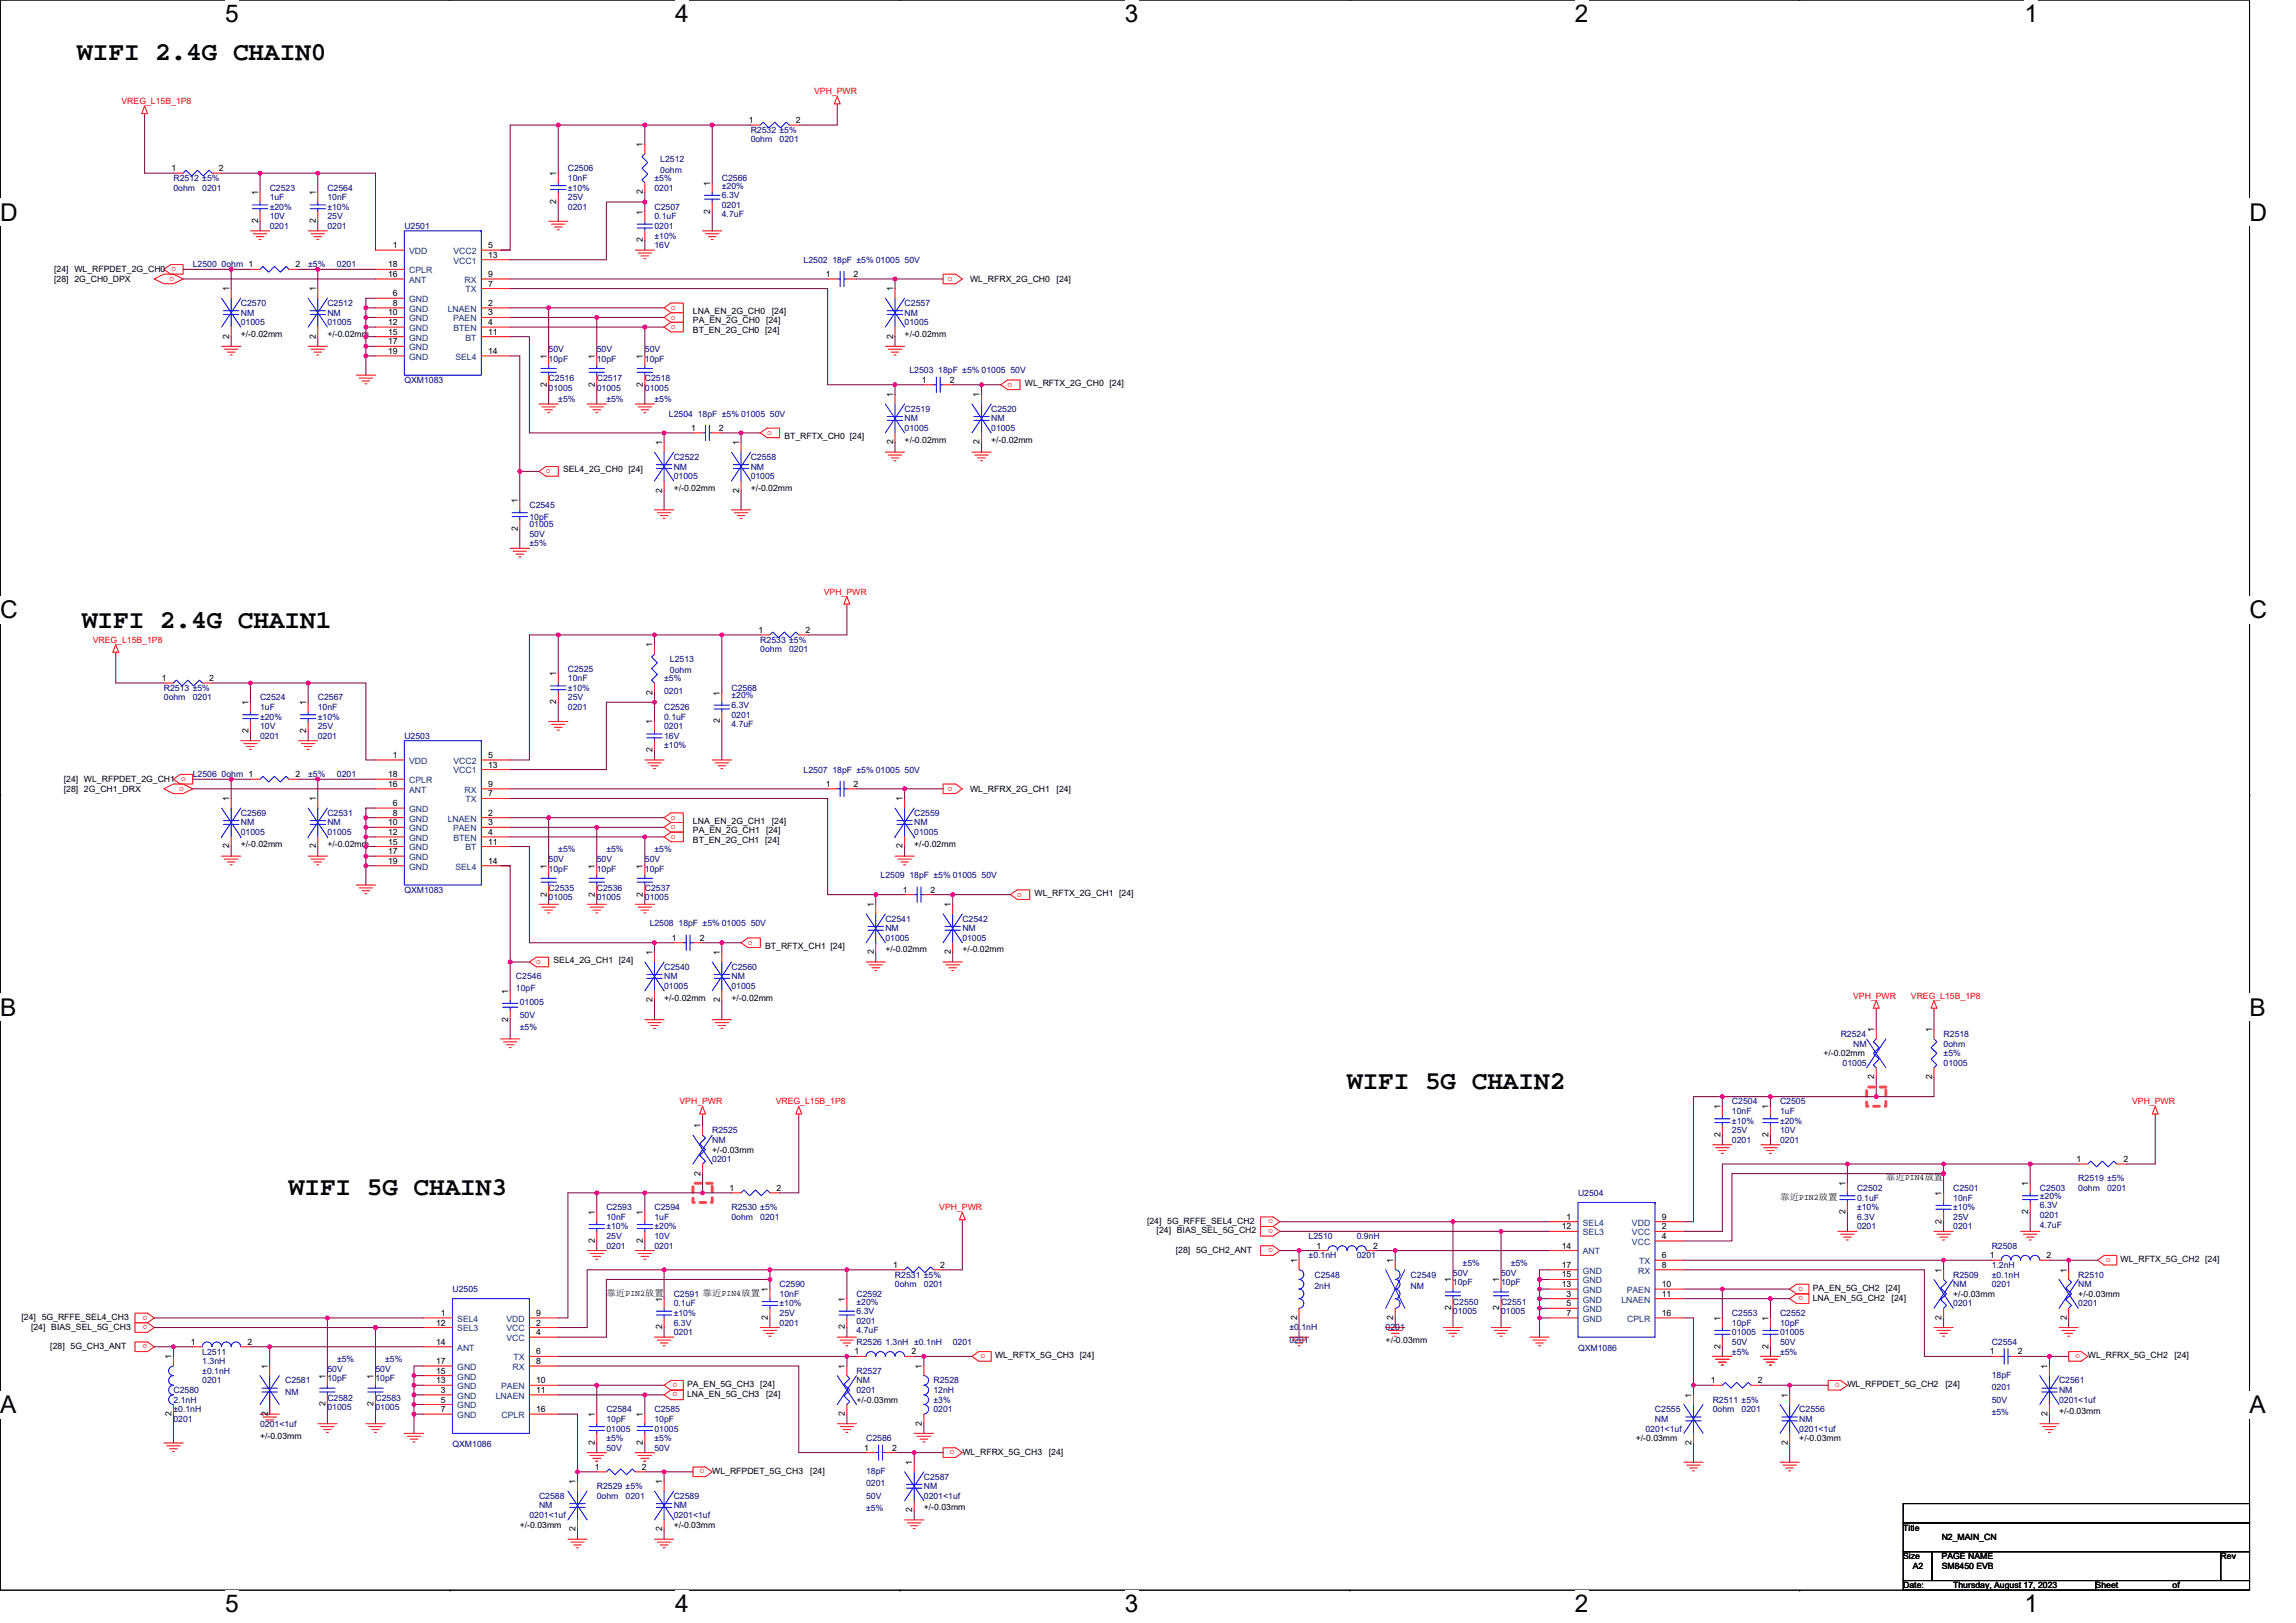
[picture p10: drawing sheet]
<svg xmlns="http://www.w3.org/2000/svg" width="297mm" height="210mm" viewBox="0 0 297 210" stroke-linecap="round" stroke-linejoin="round" font-family="sans-serif">
<defs><g id="words">
<g font-size="3.4">
<text x="10" y="7.8">WIFI 2.4G CHAIN0</text>
<text x="10.6" y="81.2">WIFI 2.4G CHAIN1</text>
<text x="174.3" y="140.9">WIFI 5G CHAIN2</text>
<text x="37.4" y="154.6">WIFI 5G CHAIN3</text>
</g>
<g font-size="3.2">
<text x="29.1" y="2.9">5</text>
<text x="87.3" y="2.9">4</text>
<text x="145.5" y="2.9">3</text>
<text x="203.7" y="2.9">2</text>
<text x="261.9" y="2.9">1</text>
<text x="0" y="28.6">D</text>
<text x="291" y="28.6">D</text>
<text x="0" y="80">C</text>
<text x="291" y="80">C</text>
<text x="0" y="131.4">B</text>
<text x="291" y="131.4">B</text>
<text x="0" y="182.9">A</text>
<text x="291" y="182.9">A</text>
<text x="29.1" y="208.6">5</text>
<text x="87.3" y="208.6">4</text>
<text x="145.5" y="208.6">3</text>
<text x="203.7" y="208.6">2</text>
<text x="261.9" y="208.6">1</text>
</g>
<g font-size="1.1" fill="#f00">
<text x="15.7" y="13.4">VREG_L15B_1P8</text>
<text x="105.3" y="12.2">VPH_PWR</text>
<text x="22.2" y="35.1">o</text>
<text x="21.9" y="36.4">o</text>
<text x="86.8" y="40.1">o</text>
<text x="86.8" y="41.3">o</text>
<text x="122.6" y="36.4">o</text>
<text x="86.8" y="42.6">o</text>
<text x="130.3" y="50.1">o</text>
<text x="99.2" y="56.3">o</text>
<text x="70.6" y="61.3">o</text>
<text x="106.6" y="76.9">VPH_PWR</text>
<text x="12" y="83.1">VREG_L15B_1P8</text>
<text x="23.4" y="101.1">o</text>
<text x="23.2" y="102.3">o</text>
<text x="86.8" y="106.1">o</text>
<text x="86.8" y="107.3">o</text>
<text x="122.6" y="102.3">o</text>
<text x="86.8" y="108.5">o</text>
<text x="131.6" y="116">o</text>
<text x="69.4" y="124.7">o</text>
<text x="96.7" y="122.2">o</text>
<text x="239.8" y="129.2">VPH_PWR</text>
<text x="247.2" y="129.2">VREG_L15B_1P8</text>
<text x="87.9" y="142.9">VPH_PWR</text>
<text x="100.4" y="142.9">VREG_L15B_1P8</text>
<text x="275.8" y="142.9">VPH_PWR</text>
<text x="121.5" y="156.6">VPH_PWR</text>
<text x="164.7" y="157.8" transform="rotate(180 164.7 157.8)">o</text>
<text x="164.7" y="159" transform="rotate(180 164.7 159)">o</text>
<text x="164.7" y="161.5" transform="rotate(180 164.7 161.5)">o</text>
<text x="233.3" y="166.5" transform="rotate(180 233.3 166.5)">o</text>
<text x="233.3" y="167.7" transform="rotate(180 233.3 167.7)">o</text>
<text x="273.1" y="162.7" transform="rotate(180 273.1 162.7)">o</text>
<text x="19.1" y="170.2" transform="rotate(180 19.1 170.2)">o</text>
<text x="19.1" y="171.4" transform="rotate(180 19.1 171.4)">o</text>
<text x="19.1" y="173.9" transform="rotate(180 19.1 173.9)">o</text>
<text x="87.7" y="178.9" transform="rotate(180 87.7 178.9)">o</text>
<text x="127.5" y="175.2" transform="rotate(180 127.5 175.2)">o</text>
<text x="238" y="178.9" transform="rotate(180 238 178.9)">o</text>
<text x="269.1" y="175.2" transform="rotate(180 269.1 175.2)">o</text>
<text x="87.7" y="180.2" transform="rotate(180 87.7 180.2)">o</text>
<text x="91.1" y="190.1" transform="rotate(180 91.1 190.1)">o</text>
<text x="123.5" y="187.6" transform="rotate(180 123.5 187.6)">o</text>
</g>
<g font-size="1.1">
<text x="96.9" y="15.9">1</text>
<text x="103" y="15.9">2</text>
<text x="22.2" y="22.1">1</text>
<text x="28.3" y="22.1">2</text>
<text x="72" y="22.8" transform="rotate(-90 72 22.8)">1</text>
<text x="83.2" y="19" transform="rotate(-90 83.2 19)">1</text>
<text x="33.4" y="28.9" transform="rotate(-90 33.4 28.9)">2</text>
<text x="33.4" y="25.3" transform="rotate(-90 33.4 25.3)">1</text>
<text x="40.9" y="28.9" transform="rotate(-90 40.9 28.9)">2</text>
<text x="40.9" y="25.3" transform="rotate(-90 40.9 25.3)">1</text>
<text x="72" y="26.4" transform="rotate(-90 72 26.4)">2</text>
<text x="83.2" y="27.8" transform="rotate(-90 83.2 27.8)">1</text>
<text x="83.2" y="25.1" transform="rotate(-90 83.2 25.1)">2</text>
<text x="91.9" y="27.6" transform="rotate(-90 91.9 27.6)">2</text>
<text x="91.9" y="24" transform="rotate(-90 91.9 24)">1</text>
<text x="7" y="35.2">[24] WL_RFPDET_2G_CH0</text>
<text x="38.2" y="34.6">2</text>
<text x="50.2" y="34.6">18</text>
<text x="50.2" y="35.8">16</text>
<text x="50.8" y="32.1">1</text>
<text x="63.1" y="33.4">13</text>
<text x="63.1" y="32.1">5</text>
<text x="63.1" y="35.8">9</text>
<text x="83.2" y="31.4" transform="rotate(-90 83.2 31.4)">2</text>
<text x="106.8" y="35.8">1</text>
<text x="110.4" y="35.8">2</text>
<text x="7" y="36.5">[28] 2G_CH0_DPX</text>
<text x="29.7" y="37.7" transform="rotate(-90 29.7 37.7)">1</text>
<text x="40.9" y="37.7" transform="rotate(-90 40.9 37.7)">1</text>
<text x="50.2" y="40.8">10</text>
<text x="50.8" y="39.6">8</text>
<text x="50.8" y="38.3">6</text>
<text x="63.1" y="37.1">7</text>
<text x="63.1" y="39.6">2</text>
<text x="63.1" y="40.8">3</text>
<text x="89.6" y="40.6">LNA_EN_2G_CH0</text>
<text x="89.6" y="41.8">PA_EN_2G_CH0</text>
<text x="99.1" y="41.8">[24]</text>
<text x="99.9" y="40.6">[24]</text>
<text x="115.5" y="37.7" transform="rotate(-90 115.5 37.7)">1</text>
<text x="125.5" y="36.5">WL_RFRX_2G_CH0</text>
<text x="136.7" y="36.5">[24]</text>
<text x="29.7" y="43.8" transform="rotate(-90 29.7 43.8)">2</text>
<text x="31.2" y="43.6">+/-0.02mm</text>
<text x="40.9" y="43.8" transform="rotate(-90 40.9 43.8)">2</text>
<text x="42.4" y="43.6">+/-0.02mm</text>
<text x="50.2" y="42.1">12</text>
<text x="50.2" y="43.3">15</text>
<text x="50.2" y="44.6">17</text>
<text x="50.2" y="45.8">19</text>
<text x="63.1" y="43.3">11</text>
<text x="63.1" y="45.8">14</text>
<text x="63.1" y="42.1">4</text>
<text x="70.7" y="46.4" transform="rotate(-90 70.7 46.4)">1</text>
<text x="77" y="46.4" transform="rotate(-90 77 46.4)">1</text>
<text x="83.2" y="46.4" transform="rotate(-90 83.2 46.4)">1</text>
<text x="89.6" y="43.1">BT_EN_2G_CH0 [24]</text>
<text x="115.5" y="43.8" transform="rotate(-90 115.5 43.8)">2</text>
<text x="117" y="43.6">+/-0.02mm</text>
<text x="70.7" y="50" transform="rotate(-90 70.7 50)">2</text>
<text x="77" y="50" transform="rotate(-90 77 50)">2</text>
<text x="83.2" y="50" transform="rotate(-90 83.2 50)">2</text>
<text x="115.5" y="51.4" transform="rotate(-90 115.5 51.4)">1</text>
<text x="119.3" y="49.5">1</text>
<text x="122.9" y="49.5">2</text>
<text x="126.7" y="51.4" transform="rotate(-90 126.7 51.4)">1</text>
<text x="132.6" y="49.9">WL_RFTX_2G_CH0 [24]</text>
<text x="85.7" y="57.6" transform="rotate(-90 85.7 57.6)">1</text>
<text x="89.4" y="55.8">1</text>
<text x="93" y="55.8">2</text>
<text x="95.6" y="57.6" transform="rotate(-90 95.6 57.6)">1</text>
<text x="101.5" y="56.8">BT_RFTX_CH0 [24]</text>
<text x="115.5" y="57.5" transform="rotate(-90 115.5 57.5)">2</text>
<text x="117" y="57.3">+/-0.02mm</text>
<text x="126.7" y="57.5" transform="rotate(-90 126.7 57.5)">2</text>
<text x="128.2" y="57.3">+/-0.02mm</text>
<text x="67" y="65.1" transform="rotate(-90 67 65.1)">1</text>
<text x="72.8" y="61.1">SEL4_2G_CH0 [24]</text>
<text x="85.7" y="63.7" transform="rotate(-90 85.7 63.7)">2</text>
<text x="87.2" y="63.5">+/-0.02mm</text>
<text x="95.6" y="63.7" transform="rotate(-90 95.6 63.7)">2</text>
<text x="97.1" y="63.5">+/-0.02mm</text>
<text x="67" y="68.7" transform="rotate(-90 67 68.7)">2</text>
<text x="84.4" y="83.8" transform="rotate(-90 84.4 83.8)">1</text>
<text x="98.1" y="81.9">1</text>
<text x="104.2" y="81.9">2</text>
<text x="20.9" y="88.1">1</text>
<text x="27" y="88.1">2</text>
<text x="72" y="87.5" transform="rotate(-90 72 87.5)">1</text>
<text x="84.4" y="89.9" transform="rotate(-90 84.4 89.9)">2</text>
<text x="93.1" y="90" transform="rotate(-90 93.1 90)">1</text>
<text x="32.1" y="94.8" transform="rotate(-90 32.1 94.8)">2</text>
<text x="32.1" y="91.2" transform="rotate(-90 32.1 91.2)">1</text>
<text x="39.6" y="94.8" transform="rotate(-90 39.6 94.8)">2</text>
<text x="39.6" y="91.2" transform="rotate(-90 39.6 91.2)">1</text>
<text x="72" y="91.1" transform="rotate(-90 72 91.1)">2</text>
<text x="84.4" y="93.7" transform="rotate(-90 84.4 93.7)">1</text>
<text x="93.1" y="93.6" transform="rotate(-90 93.1 93.6)">2</text>
<text x="8.3" y="101.2">[24] WL_RFPDET_2G_CH1</text>
<text x="38.2" y="100.6">2</text>
<text x="50.2" y="100.6">18</text>
<text x="50.2" y="101.8">16</text>
<text x="50.8" y="98.1">1</text>
<text x="63.1" y="99.3">13</text>
<text x="63.1" y="98.1">5</text>
<text x="63.1" y="101.8">9</text>
<text x="84.4" y="97.3" transform="rotate(-90 84.4 97.3)">2</text>
<text x="106.8" y="101.8">1</text>
<text x="110.4" y="101.8">2</text>
<text x="8.3" y="102.4">[28] 2G_CH1_DRX</text>
<text x="29.7" y="103.7" transform="rotate(-90 29.7 103.7)">1</text>
<text x="40.9" y="103.7" transform="rotate(-90 40.9 103.7)">1</text>
<text x="50.2" y="106.8">10</text>
<text x="50.8" y="105.5">8</text>
<text x="50.8" y="104.3">6</text>
<text x="63.1" y="103">7</text>
<text x="63.1" y="105.5">2</text>
<text x="63.1" y="106.8">3</text>
<text x="89.6" y="106.5">LNA_EN_2G_CH1</text>
<text x="89.6" y="107.8">PA_EN_2G_CH1</text>
<text x="99.1" y="107.8">[24]</text>
<text x="99.9" y="106.5">[24]</text>
<text x="116.8" y="103.7" transform="rotate(-90 116.8 103.7)">1</text>
<text x="125.5" y="102.4">WL_RFRX_2G_CH1</text>
<text x="136.7" y="102.4">[24]</text>
<text x="29.7" y="109.8" transform="rotate(-90 29.7 109.8)">2</text>
<text x="31.2" y="109.5">+/-0.02mm</text>
<text x="40.9" y="109.8" transform="rotate(-90 40.9 109.8)">2</text>
<text x="42.4" y="109.5">+/-0.02mm</text>
<text x="50.2" y="108">12</text>
<text x="50.2" y="109.3">15</text>
<text x="50.2" y="110.5">17</text>
<text x="50.2" y="111.8">19</text>
<text x="63.1" y="109.3">11</text>
<text x="63.1" y="111.8">14</text>
<text x="63.1" y="108">4</text>
<text x="70.7" y="112.4" transform="rotate(-90 70.7 112.4)">1</text>
<text x="77" y="112.4" transform="rotate(-90 77 112.4)">1</text>
<text x="83.2" y="112.4" transform="rotate(-90 83.2 112.4)">1</text>
<text x="89.6" y="109">BT_EN_2G_CH1 [24]</text>
<text x="116.8" y="109.8" transform="rotate(-90 116.8 109.8)">2</text>
<text x="118.3" y="109.5">+/-0.02mm</text>
<text x="70.7" y="116" transform="rotate(-90 70.7 116)">2</text>
<text x="77" y="116" transform="rotate(-90 77 116)">2</text>
<text x="83.2" y="116" transform="rotate(-90 83.2 116)">2</text>
<text x="113" y="117.4" transform="rotate(-90 113 117.4)">1</text>
<text x="116.8" y="115.5">1</text>
<text x="120.4" y="115.5">2</text>
<text x="123" y="117.4" transform="rotate(-90 123 117.4)">1</text>
<text x="133.8" y="115.9">WL_RFTX_2G_CH1 [24]</text>
<text x="71.6" y="124.6">SEL4_2G_CH1 [24]</text>
<text x="84.4" y="123.6" transform="rotate(-90 84.4 123.6)">1</text>
<text x="86.9" y="121.7">1</text>
<text x="90.5" y="121.7">2</text>
<text x="93.1" y="123.6" transform="rotate(-90 93.1 123.6)">1</text>
<text x="99" y="122.7">BT_RFTX_CH1 [24]</text>
<text x="113" y="123.5" transform="rotate(-90 113 123.5)">2</text>
<text x="114.5" y="123.2">+/-0.02mm</text>
<text x="123" y="123.5" transform="rotate(-90 123 123.5)">2</text>
<text x="124.5" y="123.2">+/-0.02mm</text>
<text x="65.7" y="128.6" transform="rotate(-90 65.7 128.6)">1</text>
<text x="84.4" y="129.7" transform="rotate(-90 84.4 129.7)">2</text>
<text x="85.9" y="129.4">+/-0.02mm</text>
<text x="93.1" y="129.7" transform="rotate(-90 93.1 129.7)">2</text>
<text x="94.6" y="129.4">+/-0.02mm</text>
<text x="65.7" y="132.2" transform="rotate(-90 65.7 132.2)">2</text>
<text x="235.9" y="136.7">+/-0.02mm</text>
<text x="242.5" y="133.5" transform="rotate(-90 242.5 133.5)">1</text>
<text x="250" y="133.5" transform="rotate(-90 250 133.5)">1</text>
<text x="222.6" y="143.5" transform="rotate(-90 222.6 143.5)">1</text>
<text x="228.8" y="143.5" transform="rotate(-90 228.8 143.5)">1</text>
<text x="242.5" y="139.6" transform="rotate(-90 242.5 139.6)">2</text>
<text x="250" y="139.6" transform="rotate(-90 250 139.6)">2</text>
<text x="90.6" y="146" transform="rotate(-90 90.6 146)">1</text>
<text x="92.1" y="149.1">+/-0.03mm</text>
<text x="222.6" y="147.1" transform="rotate(-90 222.6 147.1)">2</text>
<text x="228.8" y="147.1" transform="rotate(-90 228.8 147.1)">2</text>
<text x="90.6" y="152.1" transform="rotate(-90 90.6 152.1)">2</text>
<text x="94.4" y="154.1">1</text>
<text x="100.5" y="154.1">2</text>
<text x="230.3" y="155.2">靠近PIN2放置</text>
<text x="238.7" y="153.5" transform="rotate(-90 238.7 153.5)">1</text>
<text x="244" y="152.7">靠近PIN4放置</text>
<text x="251.2" y="154.7" transform="rotate(-90 251.2 154.7)">1</text>
<text x="262.4" y="153.5" transform="rotate(-90 262.4 153.5)">1</text>
<text x="268.6" y="150.3">1</text>
<text x="274.7" y="150.3">2</text>
<text x="77" y="160.8" transform="rotate(-90 77 160.8)">2</text>
<text x="77" y="157.2" transform="rotate(-90 77 157.2)">1</text>
<text x="83.2" y="160.8" transform="rotate(-90 83.2 160.8)">2</text>
<text x="83.2" y="157.2" transform="rotate(-90 83.2 157.2)">1</text>
<text x="148.4" y="158.3">[24] 5G_RFFE_SEL4_CH2</text>
<text x="149.6" y="159.6">[24] BIAS_SEL_5G_CH2</text>
<text x="170.3" y="161.5">1</text>
<text x="177.6" y="161.5">2</text>
<text x="202" y="159.1">12</text>
<text x="202" y="161.5">14</text>
<text x="202.7" y="157.8">1</text>
<text x="215" y="159.1">2</text>
<text x="215" y="160.3">4</text>
<text x="215" y="157.8">9</text>
<text x="238.7" y="157.1" transform="rotate(-90 238.7 157.1)">2</text>
<text x="251.2" y="158.3" transform="rotate(-90 251.2 158.3)">2</text>
<text x="262.4" y="157.1" transform="rotate(-90 262.4 157.1)">2</text>
<text x="78.4" y="167.7">靠近PIN2放置</text>
<text x="99.4" y="167.2" transform="rotate(-90 99.4 167.2)">1</text>
<text x="115.5" y="164">1</text>
<text x="121.6" y="164">2</text>
<text x="152.1" y="162.1">[28] 5G_CH2_ANT</text>
<text x="167.8" y="163.4" transform="rotate(-90 167.8 163.4)">1</text>
<text x="180.3" y="163.4" transform="rotate(-90 180.3 163.4)">1</text>
<text x="187.7" y="165.9" transform="rotate(-90 187.7 165.9)">1</text>
<text x="193.9" y="165.9" transform="rotate(-90 193.9 165.9)">1</text>
<text x="202" y="166.5">13</text>
<text x="202" y="165.3">15</text>
<text x="202" y="164">17</text>
<text x="202.7" y="167.8">3</text>
<text x="215" y="162.8">6</text>
<text x="215" y="164">8</text>
<text x="215" y="166.5">10</text>
<text x="215" y="167.8">11</text>
<text x="234.5" y="167">PA_EN_5G_CH2</text>
<text x="244" y="167">[24]</text>
<text x="251.2" y="164.7" transform="rotate(-90 251.2 164.7)">1</text>
<text x="252.7" y="167.8">+/-0.03mm</text>
<text x="257.4" y="162.8">1</text>
<text x="264.8" y="162.8">2</text>
<text x="267.4" y="164.7" transform="rotate(-90 267.4 164.7)">1</text>
<text x="268.9" y="167.8">+/-0.03mm</text>
<text x="274.3" y="163.3">WL_RFTX_5G_CH2 [24]</text>
<text x="2.8" y="170.8">[24] 5G_RFFE_SEL4_CH3</text>
<text x="4" y="172">[24] BIAS_SEL_5G_CH3</text>
<text x="24.7" y="174">1</text>
<text x="32" y="174">2</text>
<text x="56.4" y="171.5">12</text>
<text x="56.4" y="174">14</text>
<text x="57" y="170.3">1</text>
<text x="69.4" y="171.5">2</text>
<text x="69.4" y="172.7">4</text>
<text x="69.4" y="170.3">9</text>
<text x="85.7" y="172" transform="rotate(-90 85.7 172)">2</text>
<text x="85.7" y="168.4" transform="rotate(-90 85.7 168.4)">1</text>
<text x="99.4" y="170.8" transform="rotate(-90 99.4 170.8)">2</text>
<text x="109.3" y="172" transform="rotate(-90 109.3 172)">2</text>
<text x="109.3" y="168.4" transform="rotate(-90 109.3 168.4)">1</text>
<text x="167.8" y="170.8" transform="rotate(-90 167.8 170.8)">2</text>
<text x="179.3" y="173.8">+/-0.03mm</text>
<text x="180.3" y="170.8" transform="rotate(-90 180.3 170.8)">2</text>
<text x="187.7" y="169.5" transform="rotate(-90 187.7 169.5)">2</text>
<text x="193.9" y="169.5" transform="rotate(-90 193.9 169.5)">2</text>
<text x="202.7" y="169">5</text>
<text x="202.7" y="170.3">7</text>
<text x="215" y="170.3">16</text>
<text x="222.6" y="170.9" transform="rotate(-90 222.6 170.9)">1</text>
<text x="228.8" y="170.9" transform="rotate(-90 228.8 170.9)">1</text>
<text x="234.5" y="168.3">LNA_EN_5G_CH2</text>
<text x="244.7" y="168.3">[24]</text>
<text x="251.2" y="170.8" transform="rotate(-90 251.2 170.8)">2</text>
<text x="267.4" y="170.8" transform="rotate(-90 267.4 170.8)">2</text>
<text x="6.5" y="174.5">[28] 5G_CH3_ANT</text>
<text x="22.2" y="175.9" transform="rotate(-90 22.2 175.9)">1</text>
<text x="34.6" y="177.1" transform="rotate(-90 34.6 177.1)">1</text>
<text x="42.1" y="178.4" transform="rotate(-90 42.1 178.4)">1</text>
<text x="48.3" y="178.4" transform="rotate(-90 48.3 178.4)">1</text>
<text x="56.4" y="179">13</text>
<text x="56.4" y="177.7">15</text>
<text x="56.4" y="176.5">17</text>
<text x="69.4" y="175.2">6</text>
<text x="69.4" y="176.5">8</text>
<text x="69.4" y="179">10</text>
<text x="88.9" y="179.5">PA_EN_5G_CH3</text>
<text x="98.4" y="179.5">[24]</text>
<text x="109.3" y="177.1" transform="rotate(-90 109.3 177.1)">1</text>
<text x="110.6" y="175.2">1</text>
<text x="117.9" y="175.2">2</text>
<text x="119.3" y="177.1" transform="rotate(-90 119.3 177.1)">1</text>
<text x="128.7" y="175.7">WL_RFTX_5G_CH3 [24]</text>
<text x="221.3" y="179">1</text>
<text x="222.6" y="174.5" transform="rotate(-90 222.6 174.5)">2</text>
<text x="227.4" y="179">2</text>
<text x="228.8" y="174.5" transform="rotate(-90 228.8 174.5)">2</text>
<text x="239" y="179.5">WL_RFPDET_5G_CH2</text>
<text x="251.7" y="179.5">[24]</text>
<text x="257.4" y="175.2">1</text>
<text x="261" y="175.2">2</text>
<text x="264.9" y="177.1" transform="rotate(-90 264.9 177.1)">1</text>
<text x="270.1" y="175.7">WL_RFRX_5G_CH2</text>
<text x="281.3" y="175.7">[24]</text>
<text x="22.2" y="183.2" transform="rotate(-90 22.2 183.2)">2</text>
<text x="34.6" y="183.2" transform="rotate(-90 34.6 183.2)">2</text>
<text x="42.1" y="182" transform="rotate(-90 42.1 182)">2</text>
<text x="48.3" y="182" transform="rotate(-90 48.3 182)">2</text>
<text x="57" y="180.2">3</text>
<text x="57" y="181.5">5</text>
<text x="57" y="182.7">7</text>
<text x="69.4" y="180.2">11</text>
<text x="69.4" y="182.7">16</text>
<text x="77" y="183.3" transform="rotate(-90 77 183.3)">1</text>
<text x="83.2" y="183.3" transform="rotate(-90 83.2 183.3)">1</text>
<text x="88.9" y="180.7">LNA_EN_5G_CH3</text>
<text x="99.1" y="180.7">[24]</text>
<text x="109.3" y="183.2" transform="rotate(-90 109.3 183.2)">2</text>
<text x="110.8" y="181.5">+/-0.03mm</text>
<text x="119.3" y="184.4" transform="rotate(-90 119.3 184.4)">2</text>
<text x="218.8" y="180.8" transform="rotate(-90 218.8 180.8)">1</text>
<text x="231.3" y="180.8" transform="rotate(-90 231.3 180.8)">1</text>
<text x="264.9" y="183.2" transform="rotate(-90 264.9 183.2)">2</text>
<text x="266.4" y="183">+/-0.03mm</text>
<text x="33.6" y="186.2">+/-0.03mm</text>
<text x="77" y="186.9" transform="rotate(-90 77 186.9)">2</text>
<text x="77" y="190.2">1</text>
<text x="83.1" y="190.2">2</text>
<text x="83.2" y="186.9" transform="rotate(-90 83.2 186.9)">2</text>
<text x="92.1" y="190.7">WL_RFPDET_5G_CH3</text>
<text x="104.8" y="190.7">[24]</text>
<text x="111.8" y="187.7">1</text>
<text x="115.4" y="187.7">2</text>
<text x="118" y="189.6" transform="rotate(-90 118 189.6)">1</text>
<text x="124.5" y="188.2">WL_RFRX_5G_CH3</text>
<text x="135.7" y="188.2">[24]</text>
<text x="211.6" y="186.5">+/-0.03mm</text>
<text x="218.8" y="186.9" transform="rotate(-90 218.8 186.9)">2</text>
<text x="231.3" y="186.9" transform="rotate(-90 231.3 186.9)">2</text>
<text x="232.8" y="186.5">+/-0.03mm</text>
<text x="67.2" y="197.7">+/-0.03mm</text>
<text x="74.5" y="192" transform="rotate(-90 74.5 192)">1</text>
<text x="85.7" y="192" transform="rotate(-90 85.7 192)">1</text>
<text x="87.2" y="197.7">+/-0.03mm</text>
<text x="118" y="195.7" transform="rotate(-90 118 195.7)">2</text>
<text x="119.5" y="195.4">+/-0.03mm</text>
<text x="74.5" y="198.1" transform="rotate(-90 74.5 198.1)">2</text>
<text x="85.7" y="198.1" transform="rotate(-90 85.7 198.1)">2</text>
<text x="246.2" y="198">Title</text>
<text x="246.2" y="201.8">Size</text>
<text x="247.5" y="203">A2</text>
<text x="251.2" y="201.8">PAGE NAME</text>
<text x="251.2" y="203">SM8450 EVB</text>
<text x="251.2" y="199.3">N2_MAIN_CN</text>
<text x="287.3" y="201.8">Rev</text>
<text x="246.2" y="205.5">Date:</text>
<text x="252.7" y="205.5">Thursday, August 17, 2023</text>
<text x="271.1" y="205.5">Sheet</text>
<text x="281.1" y="205.5">of</text>
</g>
<g font-size="1.1" fill="#000080">
<text x="97.1" y="17.2">R2532 ±5%</text>
<text x="22.4" y="23.4">R2512 ±5%</text>
<text x="73.5" y="22.2">C2506</text>
<text x="73.5" y="23.4">10nF</text>
<text x="84.7" y="23.4">±5%</text>
<text x="85.4" y="20.9">L2512</text>
<text x="85.4" y="22.4">0ohm</text>
<text x="93.4" y="23.4">C2566</text>
<text x="97.1" y="18.4">0ohm</text>
<text x="100.9" y="18.4">0201</text>
<text x="22.4" y="24.7">0ohm</text>
<text x="26.2" y="24.7">0201</text>
<text x="34.9" y="24.7">C2523</text>
<text x="34.9" y="25.9">1uF</text>
<text x="34.9" y="29.6">0201</text>
<text x="34.9" y="28.4">10V</text>
<text x="34.9" y="27.1">±20%</text>
<text x="42.4" y="24.7">C2564</text>
<text x="42.4" y="25.9">10nF</text>
<text x="42.4" y="29.6">0201</text>
<text x="42.4" y="28.4">25V</text>
<text x="42.4" y="27.1">±10%</text>
<text x="52.3" y="29.6">U2501</text>
<text x="73.5" y="27.1">0201</text>
<text x="73.5" y="25.9">25V</text>
<text x="73.5" y="24.7">±10%</text>
<text x="84.7" y="24.7">0201</text>
<text x="84.7" y="27.1">C2507</text>
<text x="84.7" y="28.4">0.1uF</text>
<text x="84.7" y="29.6">0201</text>
<text x="93.4" y="28.1">4.7uF</text>
<text x="93.4" y="26.9">0201</text>
<text x="93.4" y="25.6">6.3V</text>
<text x="93.4" y="24.4">±20%</text>
<text x="24.9" y="34.6">L2500 0ohm 1</text>
<text x="39.9" y="34.6">±5%</text>
<text x="43.6" y="34.6">0201</text>
<text x="84.7" y="32.1">16V</text>
<text x="84.7" y="30.9">±10%</text>
<text x="104" y="34">L2502 18pF ±5% 01005 50V</text>
<text x="31.2" y="39.6">C2570</text>
<text x="31.2" y="40.8">NM</text>
<text x="42.4" y="39.6">C2512</text>
<text x="42.4" y="40.8">NM</text>
<text x="117" y="39.6">C2557</text>
<text x="117" y="40.8">NM</text>
<text x="31.2" y="42.1">01005</text>
<text x="42.4" y="42.1">01005</text>
<text x="71" y="46.8">10pF</text>
<text x="71" y="45.6">50V</text>
<text x="77.2" y="46.8">10pF</text>
<text x="77.2" y="45.6">50V</text>
<text x="83.4" y="46.8">10pF</text>
<text x="83.4" y="45.6">50V</text>
<text x="117" y="42.1">01005</text>
<text x="52.3" y="49.5">QXM1083</text>
<text x="71" y="49.3">C2516</text>
<text x="71" y="50.5">01005</text>
<text x="72.2" y="52">±5%</text>
<text x="77.2" y="49.3">C2517</text>
<text x="77.2" y="50.5">01005</text>
<text x="78.4" y="52">±5%</text>
<text x="83.4" y="49.3">C2518</text>
<text x="83.4" y="50.5">01005</text>
<text x="84.7" y="52">±5%</text>
<text x="86.5" y="53.9">L2504 18pF ±5% 01005 50V</text>
<text x="117" y="53.3">C2519</text>
<text x="117.7" y="48.3">L2503 18pF ±5% 01005 50V</text>
<text x="128.2" y="53.3">C2520</text>
<text x="87.2" y="59.5">C2522</text>
<text x="97.1" y="59.5">C2558</text>
<text x="117" y="54.5">NM</text>
<text x="117" y="55.8">01005</text>
<text x="128.2" y="54.5">NM</text>
<text x="128.2" y="55.8">01005</text>
<text x="68.5" y="65.7">C2545</text>
<text x="87.2" y="60.7">NM</text>
<text x="87.2" y="62">01005</text>
<text x="97.1" y="60.7">NM</text>
<text x="97.1" y="62">01005</text>
<text x="68.5" y="67.2">10pF</text>
<text x="68.5" y="68.2">01005</text>
<text x="68.5" y="69.5">50V</text>
<text x="68.5" y="70.7">±5%</text>
<text x="98.4" y="83.1">R2533 ±5%</text>
<text x="21.2" y="89.4">R2513 ±5%</text>
<text x="73.5" y="86.9">C2525</text>
<text x="73.5" y="88.1">10nF</text>
<text x="73.5" y="89.4">±10%</text>
<text x="85.9" y="88.1">±5%</text>
<text x="85.9" y="89.7">0201</text>
<text x="86.7" y="85.6">L2513</text>
<text x="86.7" y="87.1">0ohm</text>
<text x="94.6" y="89.4">C2568</text>
<text x="98.4" y="84.4">0ohm</text>
<text x="102.1" y="84.4">0201</text>
<text x="21.2" y="90.6">0ohm</text>
<text x="24.9" y="90.6">0201</text>
<text x="33.6" y="90.6">C2524</text>
<text x="33.6" y="91.9">1uF</text>
<text x="33.6" y="95.6">0201</text>
<text x="33.6" y="94.3">10V</text>
<text x="33.6" y="93.1">±20%</text>
<text x="41.1" y="90.6">C2567</text>
<text x="41.1" y="91.9">10nF</text>
<text x="41.1" y="95.6">0201</text>
<text x="41.1" y="94.3">25V</text>
<text x="41.1" y="93.1">±10%</text>
<text x="52.3" y="95.6">U2503</text>
<text x="73.5" y="91.9">0201</text>
<text x="73.5" y="90.6">25V</text>
<text x="85.9" y="91.9">C2526</text>
<text x="85.9" y="93.1">0.1uF</text>
<text x="85.9" y="94.3">0201</text>
<text x="85.9" y="95.6">16V</text>
<text x="94.6" y="94.1">4.7uF</text>
<text x="94.6" y="92.9">0201</text>
<text x="94.6" y="91.6">6.3V</text>
<text x="94.6" y="90.4">±20%</text>
<text x="24.9" y="100.6">L2506 0ohm 1</text>
<text x="39.9" y="100.6">±5%</text>
<text x="43.6" y="100.6">0201</text>
<text x="85.9" y="96.8">±10%</text>
<text x="104" y="99.9">L2507 18pF ±5% 01005 50V</text>
<text x="31.2" y="105.5">C2569</text>
<text x="31.2" y="106.8">NM</text>
<text x="42.4" y="105.5">C2531</text>
<text x="42.4" y="106.8">NM</text>
<text x="118.3" y="105.5">C2559</text>
<text x="118.3" y="106.8">NM</text>
<text x="31.2" y="108">01005</text>
<text x="42.4" y="108">01005</text>
<text x="71" y="112.8">10pF</text>
<text x="71" y="111.5">50V</text>
<text x="72.2" y="110.3">±5%</text>
<text x="77.2" y="112.8">10pF</text>
<text x="77.2" y="111.5">50V</text>
<text x="78.4" y="110.3">±5%</text>
<text x="83.4" y="112.8">10pF</text>
<text x="83.4" y="111.5">50V</text>
<text x="84.7" y="110.3">±5%</text>
<text x="113.9" y="113.6">L2509 18pF ±5% 01005 50V</text>
<text x="118.3" y="108">01005</text>
<text x="52.3" y="115.5">QXM1083</text>
<text x="71" y="115.3">C2535</text>
<text x="71" y="116.5">01005</text>
<text x="77.2" y="115.3">C2536</text>
<text x="77.2" y="116.5">01005</text>
<text x="83.4" y="115.3">C2537</text>
<text x="83.4" y="116.5">01005</text>
<text x="84" y="119.9">L2508 18pF ±5% 01005 50V</text>
<text x="114.5" y="119.2">C2541</text>
<text x="124.5" y="119.2">C2542</text>
<text x="85.9" y="125.5">C2540</text>
<text x="94.6" y="125.5">C2560</text>
<text x="114.5" y="120.5">NM</text>
<text x="114.5" y="121.7">01005</text>
<text x="124.5" y="120.5">NM</text>
<text x="124.5" y="121.7">01005</text>
<text x="66.8" y="126.7">C2546</text>
<text x="66.8" y="128.2">10pF</text>
<text x="67.2" y="130.1">01005</text>
<text x="67.2" y="131.7">50V</text>
<text x="85.9" y="126.7">NM</text>
<text x="85.9" y="128">01005</text>
<text x="94.6" y="126.7">NM</text>
<text x="94.6" y="128">01005</text>
<text x="67.2" y="133.3">±5%</text>
<text x="238.1" y="134.2">R2524</text>
<text x="238.4" y="137.9">01005</text>
<text x="239.8" y="135.4">NM</text>
<text x="251.4" y="134.2">R2518</text>
<text x="251.4" y="135.4">0ohm</text>
<text x="251.4" y="136.7">±5%</text>
<text x="251.4" y="137.9">01005</text>
<text x="224.1" y="142.9">C2504</text>
<text x="230.3" y="142.9">C2505</text>
<text x="92.1" y="146.6">R2525</text>
<text x="92.1" y="147.9">NM</text>
<text x="224.1" y="144.1">10nF</text>
<text x="224.1" y="147.9">0201</text>
<text x="224.1" y="146.6">25V</text>
<text x="224.1" y="145.4">±10%</text>
<text x="230.3" y="144.1">1uF</text>
<text x="230.3" y="147.9">0201</text>
<text x="230.3" y="146.6">10V</text>
<text x="230.3" y="145.4">±20%</text>
<text x="92.1" y="150.4">0201</text>
<text x="204.2" y="154.7">U2504</text>
<text x="240.2" y="154.1">C2502</text>
<text x="240.2" y="155.3">0.1uF</text>
<text x="252.7" y="154.1">C2501</text>
<text x="252.7" y="155.3">10nF</text>
<text x="263.9" y="154.1">C2503</text>
<text x="263.9" y="155.1">±20%</text>
<text x="268.9" y="152.8">R2519 ±5%</text>
<text x="268.9" y="154.1">0ohm</text>
<text x="272.6" y="154.1">0201</text>
<text x="78.4" y="156.6">C2593</text>
<text x="78.4" y="157.8">10nF</text>
<text x="78.4" y="161.6">0201</text>
<text x="78.4" y="160.3">25V</text>
<text x="78.4" y="159.1">±10%</text>
<text x="84.7" y="156.6">C2594</text>
<text x="84.7" y="157.8">1uF</text>
<text x="84.7" y="161.6">0201</text>
<text x="84.7" y="160.3">10V</text>
<text x="84.7" y="159.1">±20%</text>
<text x="94.6" y="156.6">R2530 ±5%</text>
<text x="94.6" y="157.8">0ohm</text>
<text x="98.4" y="157.8">0201</text>
<text x="169.3" y="160.3">L2510</text>
<text x="175.5" y="160.3">0.9nH</text>
<text x="240.2" y="159.1">0201</text>
<text x="240.2" y="157.8">6.3V</text>
<text x="240.2" y="156.6">±10%</text>
<text x="252.7" y="159.1">0201</text>
<text x="252.7" y="157.8">25V</text>
<text x="252.7" y="156.6">±10%</text>
<text x="257.7" y="161.6">R2508</text>
<text x="263.9" y="158.8">4.7uF</text>
<text x="263.9" y="157.6">0201</text>
<text x="263.9" y="156.3">6.3V</text>
<text x="58.5" y="167.2">U2505</text>
<text x="87.2" y="167.8">C2591 靠近PIN4放置</text>
<text x="100.9" y="166.5">C2590</text>
<text x="100.9" y="167.8">10nF</text>
<text x="110.8" y="167.8">C2592</text>
<text x="115.8" y="165.3">R2531 ±5%</text>
<text x="115.8" y="166.5">0ohm</text>
<text x="119.5" y="166.5">0201</text>
<text x="169.3" y="162.8">±0.1nH</text>
<text x="170.1" y="165.3">C2548</text>
<text x="170.1" y="166.8">2nH</text>
<text x="175.5" y="162.8">0201</text>
<text x="182.5" y="165.3">C2549</text>
<text x="182.5" y="166.8">NM</text>
<text x="188" y="166.3">10pF</text>
<text x="188" y="165">50V</text>
<text x="189.2" y="163.8">±5%</text>
<text x="194.2" y="166.3">10pF</text>
<text x="194.2" y="165">50V</text>
<text x="195.4" y="163.8">±5%</text>
<text x="252.7" y="165.3">R2509</text>
<text x="252.7" y="166.5">NM</text>
<text x="257.7" y="164">1.2nH</text>
<text x="257.7" y="165.3">±0.1nH</text>
<text x="257.7" y="166.5">0201</text>
<text x="268.9" y="165.3">R2510</text>
<text x="268.9" y="166.5">NM</text>
<text x="87.2" y="169">0.1uF</text>
<text x="87.2" y="172.8">0201</text>
<text x="87.2" y="171.5">6.3V</text>
<text x="87.2" y="170.3">±10%</text>
<text x="100.9" y="171.5">0201</text>
<text x="100.9" y="170.3">25V</text>
<text x="100.9" y="169">±10%</text>
<text x="110.8" y="172.5">4.7uF</text>
<text x="110.8" y="171.3">0201</text>
<text x="110.8" y="170">6.3V</text>
<text x="110.8" y="168.8">±20%</text>
<text x="166.8" y="172.1">±0.1nH</text>
<text x="166.8" y="173.8">0201</text>
<text x="179.3" y="172.1">0201</text>
<text x="188" y="168.8">C2550</text>
<text x="188" y="170">01005</text>
<text x="194.2" y="168.8">C2551</text>
<text x="194.2" y="170">01005</text>
<text x="224.1" y="170.3">C2553</text>
<text x="224.1" y="171.5">10pF</text>
<text x="224.1" y="172.8">01005</text>
<text x="230.3" y="170.3">C2552</text>
<text x="230.3" y="171.5">10pF</text>
<text x="230.3" y="172.8">01005</text>
<text x="252.7" y="169">0201</text>
<text x="268.9" y="169">0201</text>
<text x="26.2" y="175.2">L2511</text>
<text x="26.2" y="176.5">1.3nH</text>
<text x="26.2" y="177.7">±0.1nH</text>
<text x="26.2" y="179">0201</text>
<text x="36.9" y="179">C2581</text>
<text x="42.4" y="178.7">10pF</text>
<text x="42.4" y="177.5">50V</text>
<text x="43.6" y="176.2">±5%</text>
<text x="48.6" y="178.7">10pF</text>
<text x="48.6" y="177.5">50V</text>
<text x="49.8" y="176.2">±5%</text>
<text x="110.8" y="177.7">R2527</text>
<text x="110.8" y="179">NM</text>
<text x="110.8" y="174">R2526 1.3nH ±0.1nH</text>
<text x="120.8" y="179">R2528</text>
<text x="123.3" y="174">0201</text>
<text x="204.2" y="174.8">QXM1086</text>
<text x="224.1" y="174">50V</text>
<text x="224.1" y="175.2">±5%</text>
<text x="230.3" y="174">50V</text>
<text x="230.3" y="175.2">±5%</text>
<text x="257.7" y="174">C2554</text>
<text x="257.7" y="178.2">18pF</text>
<text x="257.7" y="179.9">0201</text>
<text x="266.4" y="179">C2561</text>
<text x="22.4" y="180.2">C2580</text>
<text x="22.4" y="181.5">2.1nH</text>
<text x="22.4" y="182.7">±0.1nH</text>
<text x="22.4" y="184">0201</text>
<text x="33.6" y="184.6">0201&lt;1uf</text>
<text x="36.9" y="180.5">NM</text>
<text x="42.4" y="181.2">C2582</text>
<text x="42.4" y="182.5">01005</text>
<text x="48.6" y="181.2">C2583</text>
<text x="48.6" y="182.5">01005</text>
<text x="78.4" y="182.7">C2584</text>
<text x="78.4" y="184">10pF</text>
<text x="78.4" y="185.2">01005</text>
<text x="84.7" y="182.7">C2585</text>
<text x="84.7" y="184">10pF</text>
<text x="84.7" y="185.2">01005</text>
<text x="110.8" y="180.2">0201</text>
<text x="120.8" y="180.2">12nH</text>
<text x="120.8" y="181.5">±3%</text>
<text x="120.8" y="182.7">0201</text>
<text x="212.9" y="185.2">0201&lt;1uf</text>
<text x="214.1" y="182.7">C2555</text>
<text x="214.1" y="184">NM</text>
<text x="221.6" y="181.5">R2511 ±5%</text>
<text x="221.6" y="182.7">0ohm</text>
<text x="225.3" y="182.7">0201</text>
<text x="232.8" y="182.7">C2556</text>
<text x="232.8" y="184">NM</text>
<text x="232.8" y="185.2">0201&lt;1uf</text>
<text x="257.7" y="181.5">50V</text>
<text x="257.7" y="183.1">±5%</text>
<text x="266.4" y="180.2">NM</text>
<text x="266.4" y="181.5">0201&lt;1uf</text>
<text x="58.5" y="187.2">QXM1086</text>
<text x="78.4" y="187.7">50V</text>
<text x="78.4" y="186.4">±5%</text>
<text x="84.7" y="187.7">50V</text>
<text x="84.7" y="186.4">±5%</text>
<text x="112.1" y="186.4">C2586</text>
<text x="112.1" y="190.7">18pF</text>
<text x="119.5" y="191.4">C2587</text>
<text x="68.5" y="196.4">0201&lt;1uf</text>
<text x="69.7" y="193.9">C2588</text>
<text x="69.7" y="195.2">NM</text>
<text x="77.2" y="192.7">R2529 ±5%</text>
<text x="77.2" y="193.9">0ohm</text>
<text x="80.9" y="193.9">0201</text>
<text x="87.2" y="193.9">C2589</text>
<text x="87.2" y="195.2">NM</text>
<text x="87.2" y="196.4">0201&lt;1uf</text>
<text x="112.1" y="192.3">0201</text>
<text x="112.1" y="193.9">50V</text>
<text x="112.1" y="195.5">±5%</text>
<text x="119.5" y="192.7">NM</text>
<text x="119.5" y="193.9">0201&lt;1uf</text>
</g>
<g font-size="1.1" fill="#004080">
<text x="52.9" y="32.9">VDD</text>
<text x="52.9" y="35.4">CPLR</text>
<text x="58.7" y="34.1">VCC1</text>
<text x="58.7" y="32.9">VCC2</text>
<text x="52.9" y="41.6">GND</text>
<text x="52.9" y="40.3">GND</text>
<text x="52.9" y="39.1">GND</text>
<text x="52.9" y="36.6">ANT</text>
<text x="57.9" y="40.3">LNAEN</text>
<text x="58.6" y="41.6">PAEN</text>
<text x="60.1" y="36.6">RX</text>
<text x="60.2" y="37.8">TX</text>
<text x="52.9" y="42.8">GND</text>
<text x="52.9" y="44.1">GND</text>
<text x="52.9" y="45.3">GND</text>
<text x="52.9" y="46.6">GND</text>
<text x="58.7" y="42.8">BTEN</text>
<text x="58.9" y="46.6">SEL4</text>
<text x="60.2" y="44.1">BT</text>
<text x="52.9" y="98.8">VDD</text>
<text x="52.9" y="101.3">CPLR</text>
<text x="58.7" y="100.1">VCC1</text>
<text x="58.7" y="98.8">VCC2</text>
<text x="52.9" y="107.5">GND</text>
<text x="52.9" y="106.3">GND</text>
<text x="52.9" y="105">GND</text>
<text x="52.9" y="102.6">ANT</text>
<text x="57.9" y="106.3">LNAEN</text>
<text x="58.6" y="107.5">PAEN</text>
<text x="60.1" y="102.6">RX</text>
<text x="60.2" y="103.8">TX</text>
<text x="52.9" y="108.8">GND</text>
<text x="52.9" y="110">GND</text>
<text x="52.9" y="111.3">GND</text>
<text x="52.9" y="112.5">GND</text>
<text x="58.7" y="108.8">BTEN</text>
<text x="58.9" y="112.5">SEL4</text>
<text x="60.2" y="110">BT</text>
<text x="204.8" y="158.6">SEL4</text>
<text x="204.8" y="159.8">SEL3</text>
<text x="211.1" y="159.8">VCC</text>
<text x="211.1" y="161.1">VCC</text>
<text x="211.1" y="158.6">VDD</text>
<text x="204.8" y="167.3">GND</text>
<text x="204.8" y="162.3">ANT</text>
<text x="204.8" y="166">GND</text>
<text x="204.8" y="164.8">GND</text>
<text x="210.5" y="167.3">PAEN</text>
<text x="211.9" y="164.8">RX</text>
<text x="212.1" y="163.5">TX</text>
<text x="59.2" y="171">SEL4</text>
<text x="59.2" y="172.3">SEL3</text>
<text x="65.5" y="172.3">VCC</text>
<text x="65.5" y="173.5">VCC</text>
<text x="65.5" y="171">VDD</text>
<text x="204.8" y="168.5">GND</text>
<text x="204.8" y="169.8">GND</text>
<text x="204.8" y="171">GND</text>
<text x="209.8" y="168.5">LNAEN</text>
<text x="210.5" y="171">CPLR</text>
<text x="59.2" y="179.7">GND</text>
<text x="59.2" y="174.7">ANT</text>
<text x="59.2" y="178.5">GND</text>
<text x="59.2" y="177.2">GND</text>
<text x="64.8" y="179.7">PAEN</text>
<text x="66.3" y="177.2">RX</text>
<text x="66.4" y="176">TX</text>
<text x="59.2" y="181">GND</text>
<text x="59.2" y="182.2">GND</text>
<text x="59.2" y="183.5">GND</text>
<text x="64.1" y="181">LNAEN</text>
<text x="64.9" y="183.5">CPLR</text>
</g>
</g></defs>
<path d="M0 0h291v205.7h-291z" fill="none" stroke="#000" stroke-width=".13"/>
<g fill="#fff">
<path d="M29.1 0h1.8v3.5h-1.8z"/>
<path d="M29.1 205.7h1.8v3.6h-1.8z"/>
</g>
<path d="M58.2 0h.1M58.2 205.7h.1" fill="none" stroke="#000" stroke-width=".13"/>
<g fill="#fff">
<path d="M87.3 0h1.8v3.5h-1.8z"/>
<path d="M87.3 205.7h1.8v3.6h-1.8z"/>
</g>
<path d="M116.4 0h.1M116.4 205.7h.1" fill="none" stroke="#000" stroke-width=".13"/>
<g fill="#fff">
<path d="M145.5 0h1.8v3.5h-1.8z"/>
<path d="M145.5 205.7h1.8v3.6h-1.8z"/>
</g>
<path d="M174.6 0h.1M174.6 205.7h.1" fill="none" stroke="#000" stroke-width=".13"/>
<g fill="#fff">
<path d="M203.7 0h1.8v3.5h-1.8z"/>
<path d="M203.7 205.7h1.8v3.6h-1.8z"/>
</g>
<path d="M232.8 0h.1M232.8 205.7h.1" fill="none" stroke="#000" stroke-width=".13"/>
<g fill="#fff">
<path d="M261.9 0h1.8v3.5h-1.8z"/>
<path d="M261.9 205.7h1.8v3.6h-1.8z"/>
<path d="M0 25.7h2.3v3.5h-2.3z"/>
<path d="M291 25.7h2.3v3.5h-2.3z"/>
<path d="M0 77.1h2.3v3.6h-2.3z"/>
<path d="M291 77.1h2.3v3.6h-2.3z"/>
</g>
<path d="M0 51.4h.1M291 51.4h.1" fill="none" stroke="#000" stroke-width=".13"/>
<g fill="#fff">
<path d="M0 128.6h2.1v3.5h-2.1z"/>
<path d="M291 128.6h2.1v3.5h-2.1z"/>
</g>
<path d="M0 102.9h.1M291 102.9h.1" fill="none" stroke="#000" stroke-width=".13"/>
<g fill="#fff">
<path d="M0 180h2.1v3.5h-2.1z"/>
<path d="M291 180h2.1v3.5h-2.1z"/>
</g>
<g fill="none" stroke="#000" stroke-width=".13">
<path d="M0 154.3h.1M291 154.3h.1M246.2 194.5h44.8v2.5h-44.8zM246.2 197h44.8v3.8h-44.8zM291 194.5h.1M291 197h.1M246.2 200.8h3.8v3.7h-3.8zM246.2 204.5h24.9v1.2h-24.9zM250 200.8h.1M250 200.8h37.3v3.7h-37.3zM271.1 204.5h.1M271.1 204.5h19.9v1.2h-19.9z"/>
<path d="M287.3 200.8h.1M287.3 200.8h3.7v3.7h-3.7zM291 200.8h.1M291 204.5h.1"/>
</g>
<path d="M89.7 153.1h2.4v2.5h-2.4zM241.5 140.6h2.5v2.5h-2.5z" fill="none" stroke="#ff8000" stroke-width=".37" stroke-dasharray=".7 .7"/>
<g fill="none" stroke="#f00" stroke-width=".13">
<path d="M18.7 14.7v.2M18.7 13.7l.4 1h-.8zM83.4 18.7v1.2M97.1 16.2h1.3M102.1 16.2h1.2M108.3 13.4v.3M108.3 12.4l.4 1h-.8zM20 36.1l1.2-.6h1.2l1.3 .6-1.3 .6h-1.2zM21.2 34.8l.9-.6h1.6v1.3h-1.6zM22.4 22.4h1.3M27.4 22.4h1.3M29.9 37.3v1.3"/>
<path d="M32.4 29.9h2.5M32.4 34.8h1.2M32.8 30.2h1.7M33.1 30.6h1M33.5 31h.3M33.6 24.9v1.2M33.6 27.4v1.2M37.4 34.8h1.2M39.9 29.9h2.5M40.2 30.2h1.8M40.6 30.6h1M41 31h.2"/>
<path d="M41.1 37.3v1.3M41.1 24.9v1.2M41.1 27.4v1.2M48.6 39.8h3.7M48.6 38.6h3.7M48.6 32.4h3.7M48.6 34.8h3.7M48.6 36.1h3.7M62.3 33.6h3.7M62.3 32.4h3.7M62.3 37.3h3.7M62.3 36.1h3.7"/>
<path d="M62.3 39.8h3.7M71 28.6h2.5M71.4 29h1.7M71.7 29.4h1M72.1 29.7h.3M72.2 22.4v1.2M72.2 24.9v1.2M82.2 32.4h2.5M82.6 32.7h1.7M82.9 33.1h1M83.3 33.5h.3M83.4 23.6v1.3"/>
<path d="M83.4 27.4v1.2M83.4 29.9v1.2M85.9 39.8l.9-.6h1.6v1.2h-1.6zM90.9 29.9h2.5M91.3 30.2h1.7M91.6 30.6h1M92 31h.3M92.1 23.6v1.3M92.1 26.1v1.3M107.1 36.1h1.2M109.6 36.1h1.2M115.8 37.3v1.3"/>
<path d="M122 35.5h1.6l.9 .6-.9 .6h-1.6zM28.7 44.8h2.5M29 45.2h1.8M29.4 45.6h1M29.8 45.9h.2M29.9 42.3v1.3M39.9 44.8h2.5M40.2 45.2h1.8M40.6 45.6h1M41 45.9h.2M41.1 42.3v1.3M46.1 48.5h2.5"/>
<path d="M46.5 48.9h1.7M46.8 49.3h1M47.2 49.7h.3M48.6 42.3h3.7M48.6 43.6h3.7M48.6 44.8h3.7M48.6 41.1h3.7M48.6 46.1h3.7M62.3 41.1h3.7M62.3 42.3h3.7M62.3 43.6h3.7M62.3 46.1h3.7"/>
<path d="M69.7 52.3h2.5M70.1 52.6h1.8M70.5 53h1M70.9 53.4h.2M71 46.1v1.2M71 48.5v1.3M76 52.3h2.4M76.3 52.6h1.8M76.7 53h1M77.1 53.4h.2M77.2 46.1v1.2M77.2 48.5v1.3"/>
<path d="M82.2 52.3h2.5M82.6 52.6h1.7M82.9 53h1M83.3 53.4h.3M83.4 46.1v1.2M83.4 48.5v1.3M85.9 42.3l.9-.6h1.6v1.2h-1.6zM85.9 57.3v1.2M86.8 40.4l-.9 .7 .9 .6M86.8 40.4h1.6v1.3h-1.6M89.7 56h1.2M92.1 56h1.3"/>
<path d="M95.9 57.3v1.2M98.4 56l.8-.6h1.7v1.2h-1.7zM114.5 44.8h2.5M114.5 58.5h2.5M114.9 45.2h1.8M114.9 58.9h1.8M115.3 45.6h1M115.3 59.2h1M115.7 45.9h.2M115.7 59.6h.2M115.8 51v1.3M115.8 56v1.3"/>
<path d="M115.8 42.3v1.3M119.5 49.8h1.3M122 49.8h1.3M125.7 58.5h2.5M126.1 58.9h1.8M126.5 59.2h1M126.9 59.6h.2M127 51v1.3M127 56v1.3M129.5 49.8l.8-.6h1.7v1.2h-1.7zM66 70.9h2.5M66.4 71.3h1.7"/>
<path d="M66.8 71.7h.9M67.1 72.1h.3M67.2 64.7v1.3M67.2 67.2v1.3M69.7 61l.9-.6h1.6v1.2h-1.6zM84.7 66h2.5M85 66.3h1.8M85.4 66.7h1M85.8 67.1h.2M85.9 62.2v1.3M94.6 66h2.5M95 66.3h1.7"/>
<path d="M95.4 66.7h1M95.7 67.1h.3M95.9 62.2v1.3M109.6 77.2l.3 1h-.7zM109.6 78.2v.2M15 84.4v.2M15 83.4l.3 1h-.7zM21.2 88.4h1.2M26.2 88.4h1.2M31.2 95.8h2.4M31.5 96.2h1.8M31.9 96.6h1"/>
<path d="M32.3 97h.2M32.4 90.9v1.2M32.4 93.3v1.3M38.6 95.8h2.5M39 96.2h1.7M39.4 96.6h1M39.7 97h.3M39.9 90.9v1.2M39.9 93.3v1.3M48.6 98.3h3.7M62.3 99.6h3.7M62.3 98.3h3.7"/>
<path d="M71 93.3h2.5M71.4 93.7h1.7M71.7 94.1h1M72.1 94.5h.3M72.2 87.1v1.3M72.2 89.6v1.3M83.4 98.3h2.5M83.8 98.7h1.7M84.2 99.1h1M84.5 99.4h.3M84.7 83.4v1.2M84.7 88.4v1.2"/>
<path d="M84.7 93.3v1.3M84.7 95.8v1.3M92.1 98.3h2.5M92.5 98.7h1.8M92.9 99.1h1M93.3 99.4h.2M93.4 89.6v1.3M93.4 92.1v1.2M98.4 82.1h1.2M103.3 82.1h1.3M21.2 102.1l1.2-.7h1.3l1.2 .7-1.2 .6h-1.3zM22.4 100.8l.9-.6h1.6v1.2h-1.6z"/>
<path d="M28.7 110.8h2.5M29 111.1h1.8M29.4 111.5h1M29.8 111.9h.2M29.9 103.3v1.2M29.9 108.3v1.2M32.4 100.8h1.2M37.4 100.8h1.2M39.9 110.8h2.5M40.2 111.1h1.8M40.6 111.5h1M41 111.9h.2"/>
<path d="M41.1 103.3v1.2M41.1 108.3v1.2M46.1 114.5h2.5M46.5 114.9h1.7M46.8 115.3h1M47.2 115.6h.3M48.6 108.3h3.7M48.6 109.5h3.7M48.6 110.8h3.7M48.6 107h3.7M48.6 105.8h3.7M48.6 104.5h3.7"/>
<path d="M48.6 112h3.7M48.6 100.8h3.7M48.6 102.1h3.7M62.3 103.3h3.7M62.3 102.1h3.7M62.3 107h3.7M62.3 105.8h3.7M62.3 108.3h3.7M62.3 109.5h3.7M62.3 112h3.7M69.7 117h2.5M70.1 117.4h1.8"/>
<path d="M70.5 117.7h1M70.9 118.1h.2M71 112v1.3M71 114.5v1.2M76 117h2.4M76.3 117.4h1.8M76.7 117.7h1M77.1 118.1h.2M77.2 112v1.3M77.2 114.5v1.2M82.2 117h2.5M82.6 117.4h1.7"/>
<path d="M82.9 117.7h1M83.3 118.1h.3M83.4 112v1.3M83.4 114.5v1.2M85.9 105.8l.9-.6h1.6v1.2h-1.6zM85.9 108.3l.9-.6h1.6v1.2h-1.6zM86.8 106.4l-.9 .6 .9 .7M86.8 106.4h1.6v1.3h-1.6M107.1 102.1h1.2M109.6 102.1h1.2M113.3 117v1.2M115.8 110.8h2.5"/>
<path d="M116.2 111.1h1.7M116.5 111.5h1M116.9 111.9h.3M117 115.7h1.3M117 103.3v1.2M117 108.3v1.2M119.5 115.7h1.3M122 101.4h1.6l.9 .7-.9 .6h-1.6zM123.3 117v1.2M130.7 115.7l.9-.6h1.6v1.3h-1.6zM64.8 134.4h2.4M65.1 134.8h1.8"/>
<path d="M65.5 135.2h1M65.9 135.5h.2M66 128.2v1.2M66 130.7v1.2M68.5 124.5l.9-.7h1.6v1.3h-1.6zM83.4 131.9h2.5M83.8 132.3h1.7M84.2 132.7h1M84.5 133h.3M84.7 123.2v1.3M84.7 128.2v1.2M87.2 122h1.2"/>
<path d="M89.7 122h1.2M92.1 131.9h2.5M92.5 132.3h1.8M92.9 132.7h1M93.3 133h.2M93.4 123.2v1.3M93.4 128.2v1.2M95.9 122l.8-.7h1.7v1.3h-1.7zM112.1 124.5h2.4M112.4 124.8h1.8M112.8 125.2h1M113.2 125.6h.2"/>
<path d="M113.3 122v1.2M122 124.5h2.5M122.4 124.8h1.7M122.8 125.2h.9M123.1 125.6h.3M123.3 122v1.2M242.7 130.4v.3M242.7 133.2v1.2M242.7 138.2v1.2M242.7 129.4l.4 1h-.7zM250.2 130.4v.3M250.2 133.2v1.2"/>
<path d="M250.2 138.2v1.2M250.2 129.4l.4 1h-.8zM77.2 156.8v1.3M77.2 159.3v1.3M83.4 156.8v1.3M83.4 159.3v1.3M90.9 144.1v.3M90.9 145.6v1.3M90.9 150.6v1.2M90.9 143.1l.4 1h-.8zM94.6 154.3h1.3M99.6 154.3h1.3"/>
<path d="M103.3 144.1v.3M103.3 143.1l.4 1h-.7zM124.5 156.8l.4 1h-.8zM124.5 157.8v.3M163.1 157.4h1.6l.9 .7-.9 .6h-1.6zM163.1 158.7h1.6l.9 .6-.9 .6h-1.6zM200.4 158.1h3.8M200.4 159.3h3.8M214.1 159.3h3.7M214.1 158.1h3.7M221.6 148.1h2.5M222 148.5h1.7"/>
<path d="M222.3 148.9h1M222.7 149.2h.2M222.8 143.1v1.3M222.8 145.6v1.3M227.8 148.1h2.5M228.2 148.5h1.7M228.6 148.9h.9M228.9 149.2h.3M229 143.1v1.3M229 145.6v1.3M237.8 159.3h2.4M238.1 159.7h1.8"/>
<path d="M239 153.1v1.2M239 155.6v1.2M250.2 159.3h2.5M250.6 159.7h1.7M251.4 154.3v1.3M251.4 156.8v1.3M261.4 159.3h2.5M261.8 159.7h1.7M262.6 153.1v1.2M262.6 155.6v1.2M268.9 150.6h1.2M273.9 150.6h1.2"/>
<path d="M278.8 144.1v.3M278.8 143.1l.4 1h-.7zM17.5 169.9h1.6l.9 .6-.9 .6h-1.6zM17.5 171.1h1.6l.9 .7-.9 .6h-1.6zM17.5 173.6h1.6l.9 .6-.9 .7h-1.6zM22.4 175.5v1.2M24.9 174.2h1.3M31.2 174.2h1.2M34.9 176.7v1.3M42.4 178v1.2M48.6 178v1.2M54.8 170.5h3.7"/>
<path d="M54.8 171.8h3.7M54.8 179.2h3.7M54.8 174.2h3.7M54.8 178h3.7M54.8 176.7h3.7M68.5 171.8h3.7M68.5 173h3.7M68.5 175.5h3.7M68.5 176.7h3.7M68.5 170.5h3.7M68.5 179.2h3.7M76 161.8h2.4"/>
<path d="M76.3 162.2h1.8M76.7 162.5h1M77.1 162.9h.2M82.2 161.8h2.5M82.6 162.2h1.7M82.9 162.5h1M83.3 162.9h.3M84.7 173h2.5M85 173.4h1.8M85.4 173.7h1M85.8 174.1h.2M85.9 179.2l.9-.6h1.6v1.2h-1.6z"/>
<path d="M85.9 168v1.3M85.9 170.5v1.3M98.4 171.8h2.5M98.7 172.1h1.8M99.1 172.5h1M99.5 172.9h.2M99.6 166.8v1.2M99.6 169.3v1.2M108.3 173h2.5M108.7 173.4h1.7M109.1 173.7h1M109.4 174.1h.3"/>
<path d="M109.6 176.7v1.3M109.6 168v1.3M109.6 170.5v1.3M110.8 175.5h1.3M115.8 164.3h1.2M117 175.5h1.3M119.5 176.7v1.3M120.8 164.3h1.2M125.7 175.5l.9-.6h1.6v1.2h-1.6zM163.1 161.2h1.6l.9 .6-.9 .6h-1.6zM166.8 173h2.5M167.2 173.4h1.7"/>
<path d="M167.6 173.7h1M167.9 174.1h.3M168.1 163v1.3M168.1 169.3v1.2M170.5 161.8h1.3M176.8 161.8h1.2M179.3 171.8h2.5M179.6 172.1h1.8M180 172.5h1M180.4 172.9h.2M180.5 163v1.3M180.5 169.3v1.2"/>
<path d="M186.7 171.8h2.5M187.1 172.1h1.7M187.5 172.5h1M187.8 172.9h.3M188 165.5v1.3M188 168v1.3M193 171.8h2.4M193.3 172.1h1.8M193.7 172.5h1M194.1 172.9h.2M194.2 165.5v1.3M194.2 168v1.3"/>
<path d="M197.9 173h2.5M198.3 173.4h1.7M198.7 173.7h1M199 174.1h.3M200.4 168h3.8M200.4 169.3h3.8M200.4 170.5h3.8M200.4 166.8h3.8M200.4 161.8h3.8M200.4 165.5h3.8M200.4 164.3h3.8M214.1 160.6h3.7"/>
<path d="M214.1 163h3.7M214.1 164.3h3.7M214.1 166.8h3.7M214.1 168h3.7M214.1 170.5h3.7M221.6 175.5h2.5M221.6 179.2h1.2M222 175.9h1.7M222.3 176.2h1M222.7 176.6h.2M222.8 170.5v1.3M222.8 173v1.2"/>
<path d="M226.6 179.2h1.2M227.8 175.5h2.5M228.2 175.9h1.7M228.6 176.2h.9M228.9 176.6h.3M229 170.5v1.3M229 173v1.2M231.5 166.8l.9-.6h1.6v1.2h-1.6zM231.5 168l.9-.6h1.6v1.2h-1.6zM236.5 178.6h1.6l.9 .6-.9 .6h-1.6zM238.5 160.1h1M238.9 160.4h.2"/>
<path d="M250.2 171.8h2.5M250.6 172.1h1.7M251 160.1h.9M251 172.5h.9M251.3 160.4h.3M251.3 172.9h.3M251.4 164.3v1.2M251.4 169.3v1.2M257.7 163h1.2M257.7 175.5h1.2M260.2 175.5h1.2M262.2 160.1h.9"/>
<path d="M262.5 160.4h.3M263.9 163h1.2M265.1 176.7v1.3M266.4 171.8h2.5M266.8 172.1h1.7M267.1 172.5h1M267.5 172.9h.3M267.6 164.3v1.2M267.6 169.3v1.2M267.6 174.9h1.6l.9 .6-.9 .6h-1.6zM271.4 163l.8-.6h1.7v1.3h-1.7zM21.2 186.7h2.5"/>
<path d="M21.6 187.1h1.7M21.9 187.4h1M22.3 187.8h.3M22.4 181.7v1.3M33.6 183h2.5M34 183.3h1.8M34.4 183.7h1M34.8 184.1h.2M34.9 181.7v1.3M41.1 184.2h2.5M41.5 184.6h1.7M41.9 185h1"/>
<path d="M42.2 185.3h.3M42.4 180.5v1.2M47.3 184.2h2.5M47.7 184.6h1.7M48.1 185h1M48.5 185.3h.2M48.6 180.5v1.2M52.3 185.4h2.5M52.7 185.8h1.7M53.1 186.2h1M53.4 186.6h.3M54.8 180.5h3.7"/>
<path d="M54.8 181.7h3.7M54.8 183h3.7M68.5 180.5h3.7M68.5 183h3.7M73.5 199.1h2.5M73.8 199.5h1.8M74.2 199.9h1M74.7 191.7v1.2M74.7 196.6v1.3M76 187.9h2.4M76.3 188.3h1.8M76.7 188.7h1"/>
<path d="M77.1 189.1h.2M77.2 190.4h1.2M77.2 183v1.2M77.2 185.4v1.3M82.2 187.9h2.5M82.2 190.4h1.2M82.6 188.3h1.7M82.9 188.7h1M83.3 189.1h.3M83.4 183v1.2M83.4 185.4v1.3M84.7 199.1h2.5"/>
<path d="M85 199.5h1.8M85.4 199.9h1M85.9 180.5l.9-.7h1.6v1.3h-1.6zM85.9 191.7v1.2M85.9 196.6v1.3M89.7 189.8h1.6l.8 .6-.8 .6h-1.6zM108.3 184.2h2.5M108.7 184.6h1.7M109.1 185h1M109.4 185.3h.3M109.6 181.7v1.3M112.1 187.9h1.2"/>
<path d="M114.5 187.9h1.3M117 196.6h2.5M117.4 197h1.7M117.8 197.4h1M118.1 197.8h.3M118.3 185.4h2.5M118.3 189.2v1.2M118.3 194.2v1.2M118.7 185.8h1.7M119 186.2h1M119.4 186.6h.2M119.5 183v1.2"/>
<path d="M122 187.3h1.6l.9 .6-.9 .7h-1.6zM217.8 189.2h2.5M218.2 189.6h1.8M218.6 189.9h1M219 190.3h.2M219.1 180.5v1.2M219.1 185.4v1.3M230.3 189.2h2.5M230.7 189.6h1.7M231 189.9h1M231.4 190.3h.3M231.5 180.5v1.2"/>
<path d="M231.5 185.4v1.3M263.9 184.2h2.5M264.3 184.6h1.7M264.6 185h1M265 185.3h.3M265.1 181.7v1.3M74.6 200.3h.2M85.8 200.3h.2"/>
</g>
<g fill="none" stroke="#00f" stroke-width=".13">
<path d="M83.4 19.9l-.3 .4 .7 .7-.7 .8 .7 .7-.7 .8 .3 .3M98.4 16.2l.3-.4 .8 .8 .7-.8 .8 .8 .7-.8 .4 .4M23.7 22.4l.4-.4 .7 .8 .8-.8 .7 .8 .7-.8 .4 .4M28.7 38.6l2.5 3.7M29.9 38.6v1.6M31.2 38.6l-2.5 3.7M32.6 26.5h2M32.6 27h2M33.6 34.8l.4-.3 .8 .7 .7-.7 .8 .7 .7-.7 .4 .3M33.6 26.1v.4M33.6 27v.4M39.9 38.6l2.5 3.7"/>
<path d="M40.1 26.5h2M40.1 27h2M41.1 38.6v1.6M41.1 26.1v.4M41.1 27v.4M42.4 38.6l-2.5 3.7M52.3 29.9h10v18.6h-10zM62.3 29.9h.1M71.2 24h2M71.2 24.5h2M72.2 23.6v.4M72.2 24.5v.4"/>
<path d="M82.4 29h2M82.4 29.5h2M83.4 28.6v.4M83.4 29.5v.4M91.1 25.3h2M91.1 25.8h2M92.1 24.9v.4M92.1 25.8v.3M108.3 36.1h.4M108.7 35.1v2M109.2 35.1v2M109.2 36.1h.4"/>
<path d="M114.5 38.6l2.5 3.7M115.8 38.6v1.6M117 38.6l-2.5 3.7M28.9 40.2h2M28.9 40.7h2M29.9 40.7v1.6M40.1 40.2h2M40.1 40.7h2M41.1 40.7v1.6M70 47.7h2M70 48.2h2M71 47.3v.4"/>
<path d="M71 48.2v.3M76.2 47.7h2M76.2 48.2h2M77.2 47.3v.4M77.2 48.2v.3M82.4 47.7h2M82.4 48.2h2M83.4 47.3v.4M83.4 48.2v.3M84.7 58.5l2.5 3.7M85.9 58.5v1.6M87.2 58.5l-2.5 3.7"/>
<path d="M90.9 56h.4M91.3 55v2M91.8 55v2M91.8 56h.3M94.6 58.5l2.5 3.7M95.9 58.5v1.6M97.1 58.5l-2.5 3.7M114.5 52.3l2.5 3.7M114.8 53.9h2M114.8 54.4h2M114.8 40.2h2M114.8 40.7h2"/>
<path d="M115.8 52.3v1.6M115.8 54.4v1.6M115.8 40.7v1.6M117 52.3l-2.5 3.7M120.8 49.8h.3M121.1 48.8v2M121.6 48.8v2M121.6 49.8h.4M125.7 52.3l2.5 3.7M126 53.9h2M126 54.4h2M127 52.3v1.6"/>
<path d="M127 54.4v1.6M128.2 52.3l-2.5 3.7M66.3 66.3h1.9M66.3 66.8h1.9M67.2 66v.3M67.2 66.8v.4M84.9 60.1h2M84.9 60.6h2M85.9 60.6v1.6M94.9 60.1h2M94.9 60.6h2M95.9 60.6v1.6"/>
<path d="M22.4 88.4l.4-.4 .8 .7 .7-.7 .8 .7 .7-.7 .4 .4M31.4 92.5h2M31.4 93h2M32.4 92.1v.4M32.4 93v.3M38.9 92.5h2M38.9 93h2M39.9 92.1v.4M39.9 93v.3M52.3 95.8h10v18.7h-10zM62.3 95.8h.1M71.2 88.7h2"/>
<path d="M71.2 89.2h2M72.2 88.4v.3M72.2 89.2v.4M83.7 95h2M83.7 95.5h2M84.7 84.6l-.4 .4 .7 .8-.7 .7 .7 .7-.7 .8 .4 .4M84.7 94.6v.4M84.7 95.5v.3M92.4 91.2h2M92.4 91.7h2M93.4 90.9v.3M93.4 91.7v.4"/>
<path d="M99.6 82.1l.4-.3 .7 .7 .8-.7 .7 .7 .8-.7 .3 .3M28.7 108.3h.1M28.7 104.5l2.5 3.8M28.9 106.2h2M28.9 106.7h2M29.9 104.5h.1M29.9 106.7v1.6M29.9 104.5v1.7M31.2 108.3h.1M31.2 104.5l-2.5 3.8M33.6 100.8l.4-.4 .8 .8 .7-.8 .8 .8 .7-.8 .4 .4M39.9 108.3h.1"/>
<path d="M39.9 104.5l2.5 3.8M40.1 106.2h2M40.1 106.7h2M41.1 104.5h.1M41.1 106.7v1.6M41.1 104.5v1.7M42.4 108.3h.1M42.4 104.5l-2.5 3.8M70 113.6h2M70 114.1h2M71 113.3v.3M71 114.1v.4"/>
<path d="M76.2 113.6h2M76.2 114.1h2M77.2 113.3v.3M77.2 114.1v.4M82.4 113.6h2M82.4 114.1h2M83.4 113.3v.3M83.4 114.1v.4M108.3 102.1h.4M108.7 101.1v2M109.2 101.1v2M109.2 102.1h.4"/>
<path d="M112.1 118.2l2.4 3.8M112.3 119.9h2M113.3 118.2v1.7M114.5 118.2l-2.4 3.8M115.8 108.3h.1M115.8 104.5l2.5 3.8M116 106.2h2M116 106.7h2M117 104.5h.1M117 106.7v1.6M117 104.5v1.7M118.3 108.3h.1"/>
<path d="M118.3 104.5l-2.5 3.8M118.3 115.7h.4M118.7 114.8v1.9M119.1 114.8v1.9M119.1 115.7h.4M122 118.2l2.5 3.8M122.3 119.9h2M123.3 118.2v1.7M124.5 118.2l-2.5 3.8M65 129.8h2M65 130.3h2M66 129.4v.4"/>
<path d="M66 130.3v.4M83.4 124.5l2.5 3.7M83.7 126.1h2M83.7 126.6h2M84.7 124.5v1.6M84.7 126.6v1.6M85.9 124.5l-2.5 3.7M88.4 122h.4M88.8 121v2M89.3 121v2M89.3 122h.4M92.1 124.5l2.5 3.7"/>
<path d="M92.4 126.1h2M92.4 126.6h2M93.4 124.5v1.6M93.4 126.6v1.6M94.6 124.5l-2.5 3.7M112.3 120.4h2M113.3 120.4v1.6M122.3 120.4h2M123.3 120.4v1.6M241.5 134.4l2.5 3.8M242.7 134.4l-.3 .4 .7 .7-.7 .8 .7 .7-.7 .8 .3 .4M244 134.4l-2.5 3.8"/>
<path d="M250.2 134.4l.4 .4-.8 .7 .8 .8-.8 .7 .8 .8-.4 .4M76.2 158.4h2M76.2 158.9h2M77.2 158.1v.3M77.2 158.9v.4M82.4 158.4h2M82.4 158.9h2M83.4 158.1v.3M83.4 158.9v.4M89.7 146.9l2.4 3.7M90.9 146.9l.4 .3-.8 .8 .8 .7-.8 .8 .8 .7-.4 .4M92.1 146.9l-2.4 3.7"/>
<path d="M95.9 154.3l.3-.3 .8 .7 .7-.7 .8 .7 .7-.7 .4 .3M204.2 155.6h9.9v17.4h-9.9zM214.1 155.6h.1M221.8 144.7h2M221.8 145.2h2M222.8 144.4v.3M222.8 145.2v.4M228 144.7h2M228 145.2h2M229 144.4v.3M229 145.2v.4M238 154.7h2"/>
<path d="M238 155.2h2M239 154.3v.4M239 155.2v.4M250.5 155.9h1.9M250.5 156.4h1.9M251.4 155.6v.3M251.4 156.4v.4M261.7 154.7h1.9M261.7 155.2h1.9M262.6 154.3v.4M262.6 155.2v.4M270.1 150.6l.4-.4 .7 .8 .8-.8 .7 .8 .8-.8 .4 .4"/>
<path d="M22.4 176.7a.62 .62 0 0 0-.6 .7 .62 .62 0 0 0 .6 .6 .62 .62 0 0 0-.6 .6 .62 .62 0 0 0 .6 .6 .62 .62 0 0 0-.6 .6 .62 .62 0 0 0 .6 .7 .62 .62 0 0 0-.6 .6 .62 .62 0 0 0 .6 .6M26.2 174.2a.62 .62 0 0 1 .6-.6 .62 .62 0 0 1 .6 .6 .62 .62 0 0 1 .6-.6 .62 .62 0 0 1 .7 .6 .62 .62 0 0 1 .6-.6 .62 .62 0 0 1 .6 .6 .62 .62 0 0 1 .6-.6 .62 .62 0 0 1 .6 .6M33.6 178l2.5 3.7M33.9 179.6h2M34.9 178v1.6M36.1 178l-2.5 3.7M41.4 179.6h2M42.4 179.2v.4M47.6 179.6h2M48.6 179.2v.4M58.5 168h10v17.4h-10zM68.5 168h.1"/>
<path d="M84.9 169.6h2M84.9 170.1h2M85.9 169.3v.3M85.9 170.1v.4M98.6 168.4h2M98.6 168.9h2M99.6 168v.4M99.6 168.9v.4M108.3 178l2.5 3.7M108.6 169.6h2M108.6 170.1h2M109.6 178l.3 .4-.7 .7 .7 .7-.7 .8 .7 .7-.3 .4"/>
<path d="M109.6 169.3v.3M109.6 170.1v.4M110.8 178l-2.5 3.7M112.1 175.5a.62 .62 0 0 1 .6-.6 .62 .62 0 0 1 .6 .6 .62 .62 0 0 1 .6-.6 .62 .62 0 0 1 .6 .6 .62 .62 0 0 1 .7-.6 .62 .62 0 0 1 .6 .6 .62 .62 0 0 1 .6-.6 .62 .62 0 0 1 .6 .6M117 164.3l.4-.4 .7 .8 .8-.8 .7 .8 .8-.8 .4 .4M119.5 178a.62 .62 0 0 1 .6 .6 .62 .62 0 0 1-.6 .6 .62 .62 0 0 1 .6 .6 .62 .62 0 0 1-.6 .7 .62 .62 0 0 1 .6 .6 .62 .62 0 0 1-.6 .6 .62 .62 0 0 1 .6 .6 .62 .62 0 0 1-.6 .6M168.1 164.3a.62 .62 0 0 1 .6 .6 .62 .62 0 0 1-.6 .6 .62 .62 0 0 1 .6 .6 .62 .62 0 0 1-.6 .7 .62 .62 0 0 1 .6 .6 .62 .62 0 0 1-.6 .6 .62 .62 0 0 1 .6 .6 .62 .62 0 0 1-.6 .7M171.8 161.8a.62 .62 0 0 1 .6-.6 .62 .62 0 0 1 .6 .6 .62 .62 0 0 1 .7-.6 .62 .62 0 0 1 .6 .6M174.3 161.8a.62 .62 0 0 1 .6-.6 .62 .62 0 0 1 .6 .6 .62 .62 0 0 1 .6-.6 .62 .62 0 0 1 .7 .6M179.3 164.3l2.5 5M180.5 164.3a.62 .62 0 0 1 .6 .6 .62 .62 0 0 1-.6 .6 .62 .62 0 0 1 .6 .6 .62 .62 0 0 1-.6 .7 .62 .62 0 0 1 .6 .6 .62 .62 0 0 1-.6 .6 .62 .62 0 0 1 .6 .6 .62 .62 0 0 1-.6 .7M181.8 164.3l-2.5 5"/>
<path d="M187 167.2h2M187 167.6h2M188 166.8v.4M188 167.6v.4M193.2 167.2h2M193.2 167.6h2M194.2 166.8v.4M194.2 167.6v.4M221.8 172.1h2M221.8 172.6h2M222.8 171.8v.3M222.8 172.6v.4"/>
<path d="M222.8 179.2l.4-.4 .7 .8 .8-.8 .7 .8 .8-.8 .4 .4M228 172.1h2M228 172.6h2M229 171.8v.3M229 172.6v.4M250.2 165.5l2.5 3.8M251.4 165.5l.4 .4-.7 .7 .7 .8-.7 .7 .7 .8-.4 .4M252.7 165.5l-2.5 3.8M258.9 175.5h.4M258.9 163a.62 .62 0 0 1 .6-.6 .62 .62 0 0 1 .7 .6 .62 .62 0 0 1 .6-.6 .62 .62 0 0 1 .6 .6 .62 .62 0 0 1 .6-.6 .62 .62 0 0 1 .6 .6 .62 .62 0 0 1 .7-.6 .62 .62 0 0 1 .6 .6M259.3 174.5v2M259.8 174.5v2"/>
<path d="M259.8 175.5h.4M263.9 178l2.5 3.7M264.1 179.6h2M265.1 178v1.6M266.4 178l-2.5 3.7M266.4 165.5l2.5 3.8M267.6 165.5l.4 .4-.7 .7 .7 .8-.7 .7 .7 .8-.4 .4M268.9 165.5l-2.5 3.8M33.9 180.1h2M34.9 180.1v1.6M41.4 180.1h2M42.4 180.1v.4"/>
<path d="M47.6 180.1h2M48.6 180.1v.4M73.5 192.9l2.5 3.7M73.7 194.5h2M73.7 195h2M74.7 192.9v1.6M74.7 195v1.6M76 192.9l-2.5 3.7M76.2 184.6h2M76.2 185.1h2M77.2 184.2v.4M77.2 185.1v.3"/>
<path d="M78.4 190.4l.4-.4 .8 .8 .7-.8 .8 .8 .7-.8 .4 .4M82.4 184.6h2M82.4 185.1h2M83.4 184.2v.4M83.4 185.1v.3M84.7 192.9l2.5 3.7M84.9 194.5h2M84.9 195h2M85.9 192.9v1.6M85.9 195v1.6M87.2 192.9l-2.5 3.7M113.3 187.9h.4"/>
<path d="M113.7 186.9v2M114.2 186.9v2M114.2 187.9h.3M117 190.4l2.5 3.8M117.3 192h2M117.3 192.5h2M118.3 190.4v1.6M118.3 192.5v1.7M119.5 190.4l-2.5 3.8M217.8 181.7l2.5 3.7M218.1 183.3h2M218.1 183.8h2"/>
<path d="M219.1 181.7v1.6M219.1 183.8v1.6M220.3 181.7l-2.5 3.7M230.3 181.7l2.5 3.7M230.5 183.3h2M230.5 183.8h2M231.5 181.7v1.6M231.5 183.8v1.6M232.8 181.7l-2.5 3.7M264.1 180.1h2M265.1 180.1v1.6"/>
</g>
<path d="M72.2 16.2h-6.2v16.2M83.4 16.2h-11.2v6.2M108.3 13.7v2.5" fill="none" stroke="#800040" stroke-width=".13"/>
<circle cx="72.2" cy="16.2" r=".24" fill="#f0f"/>
<circle cx="72.2" cy="16.2" r=".24" fill="none" stroke="#f0f" stroke-width=".13"/>
<circle cx="83.4" cy="16.2" r=".24" fill="#f0f"/>
<circle cx="83.4" cy="16.2" r=".24" fill="none" stroke="#f0f" stroke-width=".13"/>
<path d="M18.7 14.9v7.5h3.7M97.1 16.2h-5v7.4M103.3 16.2h5M28.7 22.4h12.4" fill="none" stroke="#800040" stroke-width=".13"/>
<circle cx="41.1" cy="22.4" r=".24" fill="#f0f"/>
<circle cx="41.1" cy="22.4" r=".24" fill="none" stroke="#f0f" stroke-width=".13"/>
<circle cx="33.6" cy="22.4" r=".24" fill="#f0f"/>
<circle cx="33.6" cy="22.4" r=".24" fill="none" stroke="#f0f" stroke-width=".13"/>
<path d="M23.7 34.8h8.7M33.6 22.4v2.5M33.6 28.6v1.3M41.1 22.4v2.5M41.1 28.6v1.3M48.6 22.4v10M64.8 32.4h1.2M72.2 26.1v2.5M83.4 27.4v-1.3h-5v7.5h-12.4M83.4 31.1v1.3M92.1 27.4v2.5" fill="none" stroke="#800040" stroke-width=".13"/>
<circle cx="29.9" cy="34.8" r=".24" fill="#f0f"/>
<circle cx="29.9" cy="34.8" r=".24" fill="none" stroke="#f0f" stroke-width=".13"/>
<path d="M29.9 34.8v2.5M38.6 34.8h2.5M41.1 34.8v2.5M41.1 34.8h7.5" fill="none" stroke="#800040" stroke-width=".13"/>
<circle cx="41.1" cy="34.8" r=".24" fill="#f0f"/>
<circle cx="41.1" cy="34.8" r=".24" fill="none" stroke="#f0f" stroke-width=".13"/>
<path d="M23.7 36.1h24.9M66 36.1h41.1M110.8 36.1h5" fill="none" stroke="#800040" stroke-width=".13"/>
<circle cx="115.8" cy="36.1" r=".24" fill="#f0f"/>
<circle cx="115.8" cy="36.1" r=".24" fill="none" stroke="#f0f" stroke-width=".13"/>
<path d="M47.3 39.8h1.3M47.3 39.8v1.3M48.6 38.6h-1.3v1.2M66 37.3h41.1v12.5M115.8 36.1h6.2" fill="none" stroke="#800040" stroke-width=".13"/>
<circle cx="47.3" cy="41.1" r=".24" fill="#f0f"/>
<circle cx="47.3" cy="41.1" r=".24" fill="none" stroke="#f0f" stroke-width=".13"/>
<circle cx="47.3" cy="39.8" r=".24" fill="#f0f"/>
<circle cx="47.3" cy="39.8" r=".24" fill="none" stroke="#f0f" stroke-width=".13"/>
<path d="M66 39.8h19.9" fill="none" stroke="#800040" stroke-width=".13"/>
<circle cx="71" cy="39.8" r=".24" fill="#f0f"/>
<circle cx="71" cy="39.8" r=".24" fill="none" stroke="#f0f" stroke-width=".13"/>
<path d="M71 39.8v6.3M48.6 41.1h-1.3v1.2M66 41.1h11.2" fill="none" stroke="#800040" stroke-width=".13"/>
<circle cx="77.2" cy="41.1" r=".24" fill="#f0f"/>
<circle cx="77.2" cy="41.1" r=".24" fill="none" stroke="#f0f" stroke-width=".13"/>
<path d="M47.3 42.3v1.3M85.9 41.1h-8.7v5" fill="none" stroke="#800040" stroke-width=".13"/>
<circle cx="47.3" cy="43.6" r=".24" fill="#f0f"/>
<circle cx="47.3" cy="43.6" r=".24" fill="none" stroke="#f0f" stroke-width=".13"/>
<circle cx="47.3" cy="42.3" r=".24" fill="#f0f"/>
<circle cx="47.3" cy="42.3" r=".24" fill="none" stroke="#f0f" stroke-width=".13"/>
<path d="M47.3 42.3h1.3M66 42.3h17.4" fill="none" stroke="#800040" stroke-width=".13"/>
<circle cx="83.4" cy="42.3" r=".24" fill="#f0f"/>
<circle cx="83.4" cy="42.3" r=".24" fill="none" stroke="#f0f" stroke-width=".13"/>
<path d="M29.9 43.6v1.2M41.1 43.6v1.2M48.6 43.6h-1.3v1.2M85.9 42.3h-2.5v3.8M115.8 43.6v1.2" fill="none" stroke="#800040" stroke-width=".13"/>
<circle cx="47.3" cy="44.8" r=".24" fill="#f0f"/>
<circle cx="47.3" cy="44.8" r=".24" fill="none" stroke="#f0f" stroke-width=".13"/>
<path d="M47.3 46.1h1.3M47.3 46.1v2.4M48.6 44.8h-1.3v1.3" fill="none" stroke="#800040" stroke-width=".13"/>
<circle cx="47.3" cy="46" r=".24" fill="#f0f"/>
<circle cx="47.3" cy="46" r=".24" fill="none" stroke="#f0f" stroke-width=".13"/>
<path d="M66 46.1h1.2v14.9" fill="none" stroke="#800040" stroke-width=".13"/>
<circle cx="67.2" cy="61" r=".24" fill="#f0f"/>
<circle cx="67.2" cy="61" r=".24" fill="none" stroke="#f0f" stroke-width=".13"/>
<path d="M71 49.8v2.5M77.2 49.8v2.5M83.4 49.8v2.5M119.5 49.8h-3.7v1.2M123.3 49.8h6.2" fill="none" stroke="#800040" stroke-width=".13"/>
<circle cx="127" cy="49.8" r=".24" fill="#f0f"/>
<circle cx="127" cy="49.8" r=".24" fill="none" stroke="#f0f" stroke-width=".13"/>
<path d="M89.7 56h-3.8v1.3M93.4 56h2.5M127 49.8v1.2" fill="none" stroke="#800040" stroke-width=".13"/>
<circle cx="95.9" cy="56" r=".24" fill="#f0f"/>
<circle cx="95.9" cy="56" r=".24" fill="none" stroke="#f0f" stroke-width=".13"/>
<path d="M98.4 56h-2.5v1.3M115.8 57.3v1.2M127 57.3v1.2M85.9 63.5v2.5M95.9 63.5v2.5M109.6 78.4v3.7M72.2 82.1h-3.7v16.2M72.2 82.1v5M72.2 82.1h12.5" fill="none" stroke="#800040" stroke-width=".13"/>
<circle cx="84.7" cy="82.1" r=".24" fill="#f0f"/>
<circle cx="84.7" cy="82.1" r=".24" fill="none" stroke="#f0f" stroke-width=".13"/>
<circle cx="72.2" cy="82.1" r=".24" fill="#f0f"/>
<circle cx="72.2" cy="82.1" r=".24" fill="none" stroke="#f0f" stroke-width=".13"/>
<path d="M15 84.6v3.8h6.2M27.4 88.4h12.5v2.5M98.4 82.1h-5v7.5M104.6 82.1h5" fill="none" stroke="#800040" stroke-width=".13"/>
<circle cx="39.9" cy="88.4" r=".24" fill="#f0f"/>
<circle cx="39.9" cy="88.4" r=".24" fill="none" stroke="#f0f" stroke-width=".13"/>
<circle cx="32.4" cy="88.4" r=".24" fill="#f0f"/>
<circle cx="32.4" cy="88.4" r=".24" fill="none" stroke="#f0f" stroke-width=".13"/>
<path d="M32.4 88.4v2.5M32.4 94.6v1.2M39.9 94.6v1.2M47.3 88.4v9.9h1.3M66 98.3h2.5M72.2 90.9v2.4M84.7 93.3v-2.4h-6.3v8.7h-12.4M84.7 97.1v1.2M93.4 93.3v5M24.9 100.8h5M29.9 100.8h2.5M29.9 100.8v2.5" fill="none" stroke="#800040" stroke-width=".13"/>
<circle cx="29.9" cy="100.8" r=".24" fill="#f0f"/>
<circle cx="29.9" cy="100.8" r=".24" fill="none" stroke="#f0f" stroke-width=".13"/>
<path d="M38.6 100.8h2.5M41.1 100.8h7.5M41.1 100.8v2.5" fill="none" stroke="#800040" stroke-width=".13"/>
<circle cx="41.1" cy="100.8" r=".24" fill="#f0f"/>
<circle cx="41.1" cy="100.8" r=".24" fill="none" stroke="#f0f" stroke-width=".13"/>
<path d="M24.9 102.1h23.7M47.3 104.5h1.3M47.3 104.5h.1M47.3 104.5v1.3M66 102.1h41.1M66 103.3h41.1M107.1 103.3h.1M107.1 103.3v12.4M110.8 102.1h11.2" fill="none" stroke="#800040" stroke-width=".13"/>
<circle cx="47.3" cy="105.8" r=".24" fill="#f0f"/>
<circle cx="47.3" cy="105.8" r=".24" fill="none" stroke="#f0f" stroke-width=".13"/>
<path d="M48.6 105.8h-1.3v1.2" fill="none" stroke="#800040" stroke-width=".13"/>
<circle cx="47.3" cy="107" r=".24" fill="#f0f"/>
<circle cx="47.3" cy="107" r=".24" fill="none" stroke="#f0f" stroke-width=".13"/>
<path d="M66 105.8h19.9" fill="none" stroke="#800040" stroke-width=".13"/>
<circle cx="71" cy="105.8" r=".24" fill="#f0f"/>
<circle cx="71" cy="105.8" r=".24" fill="none" stroke="#f0f" stroke-width=".13"/>
<path d="M48.6 107h-1.3v1.3M66 107h11.2M71 105.8v6.2" fill="none" stroke="#800040" stroke-width=".13"/>
<circle cx="77.2" cy="107" r=".24" fill="#f0f"/>
<circle cx="77.2" cy="107" r=".24" fill="none" stroke="#f0f" stroke-width=".13"/>
<path d="M47.3 108.3h1.3M85.9 107h-8.7v5" fill="none" stroke="#800040" stroke-width=".13"/>
<circle cx="47.3" cy="108.3" r=".24" fill="#f0f"/>
<circle cx="47.3" cy="108.3" r=".24" fill="none" stroke="#f0f" stroke-width=".13"/>
<path d="M47.3 108.3v1.2M66 108.3h17.4" fill="none" stroke="#800040" stroke-width=".13"/>
<circle cx="83.4" cy="108.3" r=".24" fill="#f0f"/>
<circle cx="83.4" cy="108.3" r=".24" fill="none" stroke="#f0f" stroke-width=".13"/>
<path d="M29.9 109.5v1.3M41.1 109.5v1.3M48.6 109.5h-1.3v1.3M85.9 108.3h-2.5v3.7M117 109.5v1.3" fill="none" stroke="#800040" stroke-width=".13"/>
<circle cx="47.3" cy="109.5" r=".24" fill="#f0f"/>
<circle cx="47.3" cy="109.5" r=".24" fill="none" stroke="#f0f" stroke-width=".13"/>
<path d="M48.6 110.8h-1.3v1.2M66 109.5h2.5" fill="none" stroke="#800040" stroke-width=".13"/>
<circle cx="47.3" cy="110.8" r=".24" fill="#f0f"/>
<circle cx="47.3" cy="110.8" r=".24" fill="none" stroke="#f0f" stroke-width=".13"/>
<path d="M48.6 112h-1.3v2.5" fill="none" stroke="#800040" stroke-width=".13"/>
<circle cx="47.3" cy="112" r=".24" fill="#f0f"/>
<circle cx="47.3" cy="112" r=".24" fill="none" stroke="#f0f" stroke-width=".13"/>
<path d="M64.8 112h1.2v12.5" fill="none" stroke="#800040" stroke-width=".13"/>
<circle cx="66" cy="124.5" r=".24" fill="#f0f"/>
<circle cx="66" cy="124.5" r=".24" fill="none" stroke="#f0f" stroke-width=".13"/>
<path d="M87.2 122h-2.5v1.2M90.9 122h2.5M93.4 122h2.5M93.4 122v1.2" fill="none" stroke="#800040" stroke-width=".13"/>
<circle cx="93.4" cy="122" r=".24" fill="#f0f"/>
<circle cx="93.4" cy="122" r=".24" fill="none" stroke="#f0f" stroke-width=".13"/>
<path d="M71 115.7v1.3M77.2 115.7v1.3M83.4 115.7v1.3M107.1 115.7h6.2" fill="none" stroke="#800040" stroke-width=".13"/>
<circle cx="113.3" cy="115.7" r=".24" fill="#f0f"/>
<circle cx="113.3" cy="115.7" r=".24" fill="none" stroke="#f0f" stroke-width=".13"/>
<path d="M117 115.7h-3.7v1.3M120.8 115.7h2.5M123.3 115.7v1.3M123.3 115.7h7.4" fill="none" stroke="#800040" stroke-width=".13"/>
<circle cx="123.3" cy="115.7" r=".24" fill="#f0f"/>
<circle cx="123.3" cy="115.7" r=".24" fill="none" stroke="#f0f" stroke-width=".13"/>
<path d="M66 124.5h2.5M84.7 129.4v2.5M93.4 129.4v2.5M113.3 123.2v1.3M123.3 123.2v1.3M242.7 130.7v2.5M242.7 139.4v2.5M250.2 130.7v2.5M250.2 139.4v2.5M90.9 144.4v1.2M222.8 143.1v-1.2h-3.7v16.2M278.8 144.4v6.2" fill="none" stroke="#800040" stroke-width=".13"/>
<circle cx="222.8" cy="141.9" r=".24" fill="#f0f"/>
<circle cx="222.8" cy="141.9" r=".24" fill="none" stroke="#f0f" stroke-width=".13"/>
<path d="M222.8 141.9h6.2M229 141.9h13.7M229 141.9v1.2" fill="none" stroke="#800040" stroke-width=".13"/>
<circle cx="242.7" cy="141.9" r=".24" fill="#f0f"/>
<circle cx="242.7" cy="141.9" r=".24" fill="none" stroke="#f0f" stroke-width=".13"/>
<circle cx="229" cy="141.9" r=".24" fill="#f0f"/>
<circle cx="229" cy="141.9" r=".24" fill="none" stroke="#f0f" stroke-width=".13"/>
<path d="M239 150.6h-16.2v8.7M242.7 141.9h7.5" fill="none" stroke="#800040" stroke-width=".13"/>
<circle cx="239" cy="150.6" r=".24" fill="#f0f"/>
<circle cx="239" cy="150.6" r=".24" fill="none" stroke="#f0f" stroke-width=".13"/>
<path d="M90.9 151.8v2.5M103.3 144.4v9.9M124.5 158.1v6.2M268.9 150.6h-6.3v2.5M275.1 150.6h3.7" fill="none" stroke="#800040" stroke-width=".13"/>
<circle cx="90.9" cy="154.3" r=".24" fill="#f0f"/>
<circle cx="90.9" cy="154.3" r=".24" fill="none" stroke="#f0f" stroke-width=".13"/>
<path d="M83.4 154.3h-9.9v16.2" fill="none" stroke="#800040" stroke-width=".13"/>
<circle cx="77.2" cy="154.3" r=".24" fill="#f0f"/>
<circle cx="77.2" cy="154.3" r=".24" fill="none" stroke="#f0f" stroke-width=".13"/>
<path d="M77.2 154.3v2.5M83.4 154.3h7.5" fill="none" stroke="#800040" stroke-width=".13"/>
<circle cx="83.4" cy="154.3" r=".24" fill="#f0f"/>
<circle cx="83.4" cy="154.3" r=".24" fill="none" stroke="#f0f" stroke-width=".13"/>
<path d="M83.4 154.3v2.5M90.9 154.3h3.7M100.9 154.3h2.4M165.6 158.1h22.4" fill="none" stroke="#800040" stroke-width=".13"/>
<circle cx="188" cy="158.1" r=".24" fill="#f0f"/>
<circle cx="188" cy="158.1" r=".24" fill="none" stroke="#f0f" stroke-width=".13"/>
<path d="M165.6 159.3h28.6M200.4 158.1h-12.4v7.4M217.8 158.1h1.3M239 156.8v2.5M262.6 156.8v2.5" fill="none" stroke="#800040" stroke-width=".13"/>
<circle cx="194.2" cy="159.3" r=".24" fill="#f0f"/>
<circle cx="194.2" cy="159.3" r=".24" fill="none" stroke="#f0f" stroke-width=".13"/>
<path d="M200.4 159.3h-6.2v6.2M217.8 159.3h5M222.8 146.9v1.2M229 146.9v1.2M251.4 158.1v1.2M85.9 164.3h-9.9v7.5M99.6 164.3h-13.7v3.7" fill="none" stroke="#800040" stroke-width=".13"/>
<circle cx="85.9" cy="164.3" r=".24" fill="#f0f"/>
<circle cx="85.9" cy="164.3" r=".24" fill="none" stroke="#f0f" stroke-width=".13"/>
<path d="M115.8 164.3h-6.2v3.7M122 164.3h2.5M165.6 161.8h2.5M168.1 161.8h2.4M168.1 161.8v1.2" fill="none" stroke="#800040" stroke-width=".13"/>
<circle cx="168.1" cy="161.8" r=".24" fill="#f0f"/>
<circle cx="168.1" cy="161.8" r=".24" fill="none" stroke="#f0f" stroke-width=".13"/>
<path d="M178 161.8h22.4" fill="none" stroke="#800040" stroke-width=".13"/>
<circle cx="180.5" cy="161.8" r=".24" fill="#f0f"/>
<circle cx="180.5" cy="161.8" r=".24" fill="none" stroke="#f0f" stroke-width=".13"/>
<path d="M180.5 161.8v1.2M200.4 164.3h-1.2v1.2h1.2M217.8 164.3h31.2v11.2M217.8 163h33.6M251.4 163h6.3M251.4 163v1.3M265.1 163h2.5M267.6 163v1.3M267.6 163h3.8" fill="none" stroke="#800040" stroke-width=".13"/>
<g fill="#f0f" stroke="#f0f" stroke-width=".13">
<circle cx="251.4" cy="163" r=".24"/>
<circle cx="267.6" cy="163" r=".24"/>
</g>
<circle cx="199.2" cy="165.5" r=".24" fill="#f0f"/>
<circle cx="199.2" cy="165.5" r=".24" fill="none" stroke="#f0f" stroke-width=".13"/>
<path d="M199.2 165.5v2.5" fill="none" stroke="#800040" stroke-width=".13"/>
<circle cx="199.2" cy="168" r=".24" fill="#f0f"/>
<circle cx="199.2" cy="168" r=".24" fill="none" stroke="#f0f" stroke-width=".13"/>
<path d="M199.2 166.8h1.2" fill="none" stroke="#800040" stroke-width=".13"/>
<circle cx="199.2" cy="166.8" r=".24" fill="#f0f"/>
<circle cx="199.2" cy="166.8" r=".24" fill="none" stroke="#f0f" stroke-width=".13"/>
<path d="M217.8 166.8h5" fill="none" stroke="#800040" stroke-width=".13"/>
<circle cx="222.8" cy="166.8" r=".24" fill="#f0f"/>
<circle cx="222.8" cy="166.8" r=".24" fill="none" stroke="#f0f" stroke-width=".13"/>
<path d="M200.4 168h-1.2v1.3M217.8 168h11.2M231.5 166.8h-8.7v3.7" fill="none" stroke="#800040" stroke-width=".13"/>
<circle cx="229" cy="168" r=".24" fill="#f0f"/>
<circle cx="229" cy="168" r=".24" fill="none" stroke="#f0f" stroke-width=".13"/>
<path d="M20 170.5h22.4M42.4 170.5v7.5M42.4 170.5h12.4M72.2 170.5h1.3M85.9 171.8v1.2M109.6 171.8v1.2M188 169.3v2.5M194.2 169.3v2.5M200.4 169.3h-1.2v1.2M231.5 168h-2.5v2.5" fill="none" stroke="#800040" stroke-width=".13"/>
<circle cx="42.4" cy="170.5" r=".24" fill="#f0f" stroke="#f0f" stroke-width=".13"/>
<circle cx="199.2" cy="169.3" r=".24" fill="#f0f"/>
<circle cx="199.2" cy="169.3" r=".24" fill="none" stroke="#f0f" stroke-width=".13"/>
<path d="M20 171.8h28.6" fill="none" stroke="#800040" stroke-width=".13"/>
<circle cx="48.6" cy="171.8" r=".24" fill="#f0f"/>
<circle cx="48.6" cy="171.8" r=".24" fill="none" stroke="#f0f" stroke-width=".13"/>
<path d="M54.8 171.8h-6.2v6.2M72.2 171.8h3.8M77.2 160.6v1.2M83.4 160.6v1.2M99.6 170.5v1.3M180.5 170.5v1.3M200.4 170.5h-1.2v2.5" fill="none" stroke="#800040" stroke-width=".13"/>
<circle cx="199.2" cy="170.5" r=".24" fill="#f0f"/>
<circle cx="199.2" cy="170.5" r=".24" fill="none" stroke="#f0f" stroke-width=".13"/>
<path d="M20 174.2h2.4M22.4 174.2h2.5M22.4 174.2v1.3M32.4 174.2h2.5M34.9 174.2v2.5M34.9 174.2h19.9M72.2 173h6.2M72.2 175.5h37.4M217.8 170.5h1.3v8.7M251.4 170.5v1.3M267.6 170.5v1.3" fill="none" stroke="#800040" stroke-width=".13"/>
<g fill="#f0f" stroke="#f0f" stroke-width=".13">
<circle cx="22.4" cy="174.2" r=".24"/>
<circle cx="34.9" cy="174.2" r=".24"/>
</g>
<circle cx="109.6" cy="175.5" r=".24" fill="#f0f"/>
<circle cx="109.6" cy="175.5" r=".24" fill="none" stroke="#f0f" stroke-width=".13"/>
<path d="M110.8 175.5h-1.2v1.2M118.3 175.5h1.2M119.5 175.5h6.2M119.5 175.5v1.2" fill="none" stroke="#800040" stroke-width=".13"/>
<circle cx="119.5" cy="175.5" r=".24" fill="#f0f"/>
<circle cx="119.5" cy="175.5" r=".24" fill="none" stroke="#f0f" stroke-width=".13"/>
<path d="M54.8 176.7h-1.2v1.3h1.2M72.2 176.7h31.1v11.2M222.8 174.2v1.3M229 174.2v1.3M249 175.5h8.7M261.4 175.5h3.7M265.1 175.5h2.5M265.1 175.5v1.2" fill="none" stroke="#800040" stroke-width=".13"/>
<circle cx="265.1" cy="175.5" r=".24" fill="#f0f" stroke="#f0f" stroke-width=".13"/>
<circle cx="53.6" cy="178" r=".24" fill="#f0f"/>
<circle cx="53.6" cy="178" r=".24" fill="none" stroke="#f0f" stroke-width=".13"/>
<path d="M53.6 178v2.5" fill="none" stroke="#800040" stroke-width=".13"/>
<circle cx="53.6" cy="180.5" r=".24" fill="#f0f"/>
<circle cx="53.6" cy="180.5" r=".24" fill="none" stroke="#f0f" stroke-width=".13"/>
<circle cx="53.6" cy="179.2" r=".24" fill="#f0f"/>
<circle cx="53.6" cy="179.2" r=".24" fill="none" stroke="#f0f" stroke-width=".13"/>
<path d="M53.6 179.2h1.2M72.2 179.2h5" fill="none" stroke="#800040" stroke-width=".13"/>
<circle cx="77.2" cy="179.2" r=".24" fill="#f0f"/>
<circle cx="77.2" cy="179.2" r=".24" fill="none" stroke="#f0f" stroke-width=".13"/>
<path d="M85.9 179.2h-8.7v3.8M219.1 179.2v1.3" fill="none" stroke="#800040" stroke-width=".13"/>
<circle cx="219.1" cy="179.2" r=".24" fill="#f0f"/>
<circle cx="219.1" cy="179.2" r=".24" fill="none" stroke="#f0f" stroke-width=".13"/>
<path d="M219.1 179.2h2.5M227.8 179.2h3.7v1.3" fill="none" stroke="#800040" stroke-width=".13"/>
<circle cx="231.5" cy="179.2" r=".24" fill="#f0f"/>
<circle cx="231.5" cy="179.2" r=".24" fill="none" stroke="#f0f" stroke-width=".13"/>
<path d="M231.5 179.2h5M34.9 180.5v2.5M54.8 180.5h-1.2v1.2M72.2 180.5h11.2" fill="none" stroke="#800040" stroke-width=".13"/>
<circle cx="83.4" cy="180.5" r=".24" fill="#f0f"/>
<circle cx="83.4" cy="180.5" r=".24" fill="none" stroke="#f0f" stroke-width=".13"/>
<path d="M42.4 181.7v2.5M48.6 181.7v2.5M53.6 181.7h1.2M85.9 180.5h-2.5v2.5" fill="none" stroke="#800040" stroke-width=".13"/>
<circle cx="53.6" cy="181.7" r=".24" fill="#f0f"/>
<circle cx="53.6" cy="181.7" r=".24" fill="none" stroke="#f0f" stroke-width=".13"/>
<path d="M53.6 181.7v1.3h1.2" fill="none" stroke="#800040" stroke-width=".13"/>
<circle cx="53.6" cy="183" r=".24" fill="#f0f"/>
<circle cx="53.6" cy="183" r=".24" fill="none" stroke="#f0f" stroke-width=".13"/>
<path d="M53.6 183v2.4M72.2 183h2.5v7.4M77.2 186.7v1.2M83.4 186.7v1.2M103.3 187.9h8.8M109.6 183v1.2M115.8 187.9h2.5M118.3 187.9v1.3M118.3 187.9h3.7M219.1 186.7v2.5M231.5 186.7v2.5M265.1 183v1.2" fill="none" stroke="#800040" stroke-width=".13"/>
<circle cx="118.3" cy="187.9" r=".24" fill="#f0f"/>
<circle cx="118.3" cy="187.9" r=".24" fill="none" stroke="#f0f" stroke-width=".13"/>
<path d="M77.2 190.4h-2.5v1.3" fill="none" stroke="#800040" stroke-width=".13"/>
<circle cx="74.7" cy="190.4" r=".24" fill="#f0f"/>
<circle cx="74.7" cy="190.4" r=".24" fill="none" stroke="#f0f" stroke-width=".13"/>
<path d="M83.4 190.4h2.5M85.9 190.4h3.8M85.9 190.4v1.3" fill="none" stroke="#800040" stroke-width=".13"/>
<circle cx="85.9" cy="190.4" r=".24" fill="#f0f"/>
<circle cx="85.9" cy="190.4" r=".24" fill="none" stroke="#f0f" stroke-width=".13"/>
<path d="M41.1 22.4h7.5M115.8 36.1v1.2M107.1 49.8h8.7M39.9 88.4h7.4M74.7 197.9v1.2M85.9 197.9v1.2M118.3 195.4v1.2" fill="none" stroke="#800040" stroke-width=".13"/>
<circle cx="115.8" cy="49.8" r=".24" fill="#f0f"/>
<circle cx="115.8" cy="49.8" r=".24" fill="none" stroke="#f0f" stroke-width=".13"/>
<path d="M66 43.6h2.5v12.4h17.4M67.2 68.5v2.4M69.7 61h-2.5v3.7" fill="none" stroke="#800040" stroke-width=".13"/>
<circle cx="85.9" cy="56" r=".24" fill="#f0f"/>
<circle cx="85.9" cy="56" r=".24" fill="none" stroke="#f0f" stroke-width=".13"/>
<path d="M92.1 16.2h-8.7v2.5" fill="none" stroke="#800040" stroke-width=".13"/>
<circle cx="92.1" cy="16.2" r=".24" fill="#f0f"/>
<circle cx="92.1" cy="16.2" r=".24" fill="none" stroke="#f0f" stroke-width=".13"/>
<path d="M83.4 24.9v1.2" fill="none" stroke="#800040" stroke-width=".13"/>
<circle cx="83.4" cy="26.1" r=".24" fill="#f0f"/>
<circle cx="83.4" cy="26.1" r=".24" fill="none" stroke="#f0f" stroke-width=".13"/>
<path d="M93.4 82.1h-8.7v1.3" fill="none" stroke="#800040" stroke-width=".13"/>
<circle cx="93.4" cy="82.1" r=".24" fill="#f0f"/>
<circle cx="93.4" cy="82.1" r=".24" fill="none" stroke="#f0f" stroke-width=".13"/>
<path d="M84.7 89.6v1.3" fill="none" stroke="#800040" stroke-width=".13"/>
<circle cx="84.7" cy="90.9" r=".24" fill="#f0f"/>
<circle cx="84.7" cy="90.9" r=".24" fill="none" stroke="#f0f" stroke-width=".13"/>
<path d="M117 102.1v1.2" fill="none" stroke="#800040" stroke-width=".13"/>
<circle cx="117" cy="102.1" r=".24" fill="#f0f"/>
<circle cx="117" cy="102.1" r=".24" fill="none" stroke="#f0f" stroke-width=".13"/>
<path d="M68.5 109.5v12.5h16.2M66 124.5v3.7M66 131.9v2.5" fill="none" stroke="#800040" stroke-width=".13"/>
<circle cx="84.7" cy="122" r=".24" fill="#f0f"/>
<circle cx="84.7" cy="122" r=".24" fill="none" stroke="#f0f" stroke-width=".13"/>
<path d="M251.4 150.6h-12.4v2.5M251.4 151.8v2.5M262.6 150.6h-11.2v1.2h-27.3v8.8h-6.3M99.6 165.5h-21.2v7.5M119.5 184.2v1.2" fill="none" stroke="#800040" stroke-width=".13"/>
<g fill="#f0f" stroke="#f0f" stroke-width=".13">
<circle cx="251.4" cy="151.8" r=".24"/>
<circle cx="251.4" cy="150.6" r=".24"/>
<circle cx="262.6" cy="150.6" r=".24"/>
</g>
<circle cx="99.6" cy="165.5" r=".24" fill="#f0f"/>
<circle cx="99.6" cy="165.5" r=".24" fill="none" stroke="#f0f" stroke-width=".13"/>
<path d="M109.6 164.3h-10v2.5" fill="none" stroke="#800040" stroke-width=".13"/>
<circle cx="99.6" cy="164.3" r=".24" fill="#f0f"/>
<circle cx="99.6" cy="164.3" r=".24" fill="none" stroke="#f0f" stroke-width=".13"/>
<circle cx="109.6" cy="164.3" r=".24" fill="#f0f"/>
<circle cx="109.6" cy="164.3" r=".24" fill="none" stroke="#f0f" stroke-width=".13"/>
<path d="M168.1 170.5v2.5M22.4 183v3.7" fill="none" stroke="#800040" stroke-width=".13"/>
<circle cx="72.2" cy="16.2" r=".24" fill="#f0f"/>
<circle cx="72.2" cy="16.2" r=".24" fill="none" stroke="#f0f" stroke-width=".13"/>
<circle cx="83.4" cy="16.2" r=".24" fill="#f0f"/>
<circle cx="83.4" cy="16.2" r=".24" fill="none" stroke="#f0f" stroke-width=".13"/>
<circle cx="41.1" cy="22.4" r=".24" fill="#f0f"/>
<circle cx="41.1" cy="22.4" r=".24" fill="none" stroke="#f0f" stroke-width=".13"/>
<circle cx="33.6" cy="22.4" r=".24" fill="#f0f"/>
<circle cx="33.6" cy="22.4" r=".24" fill="none" stroke="#f0f" stroke-width=".13"/>
<circle cx="29.9" cy="34.8" r=".24" fill="#f0f"/>
<circle cx="29.9" cy="34.8" r=".24" fill="none" stroke="#f0f" stroke-width=".13"/>
<circle cx="41.1" cy="34.8" r=".24" fill="#f0f"/>
<circle cx="41.1" cy="34.8" r=".24" fill="none" stroke="#f0f" stroke-width=".13"/>
<circle cx="115.8" cy="36.1" r=".24" fill="#f0f"/>
<circle cx="115.8" cy="36.1" r=".24" fill="none" stroke="#f0f" stroke-width=".13"/>
<circle cx="47.3" cy="41.1" r=".24" fill="#f0f"/>
<circle cx="47.3" cy="41.1" r=".24" fill="none" stroke="#f0f" stroke-width=".13"/>
<circle cx="47.3" cy="39.8" r=".24" fill="#f0f"/>
<circle cx="47.3" cy="39.8" r=".24" fill="none" stroke="#f0f" stroke-width=".13"/>
<circle cx="71" cy="39.8" r=".24" fill="#f0f"/>
<circle cx="71" cy="39.8" r=".24" fill="none" stroke="#f0f" stroke-width=".13"/>
<circle cx="77.2" cy="41.1" r=".24" fill="#f0f"/>
<circle cx="77.2" cy="41.1" r=".24" fill="none" stroke="#f0f" stroke-width=".13"/>
<circle cx="47.3" cy="43.6" r=".24" fill="#f0f"/>
<circle cx="47.3" cy="43.6" r=".24" fill="none" stroke="#f0f" stroke-width=".13"/>
<circle cx="47.3" cy="42.3" r=".24" fill="#f0f"/>
<circle cx="47.3" cy="42.3" r=".24" fill="none" stroke="#f0f" stroke-width=".13"/>
<circle cx="83.4" cy="42.3" r=".24" fill="#f0f"/>
<circle cx="83.4" cy="42.3" r=".24" fill="none" stroke="#f0f" stroke-width=".13"/>
<circle cx="47.3" cy="44.8" r=".24" fill="#f0f"/>
<circle cx="47.3" cy="44.8" r=".24" fill="none" stroke="#f0f" stroke-width=".13"/>
<circle cx="47.3" cy="46" r=".24" fill="#f0f"/>
<circle cx="47.3" cy="46" r=".24" fill="none" stroke="#f0f" stroke-width=".13"/>
<circle cx="67.2" cy="61" r=".24" fill="#f0f"/>
<circle cx="67.2" cy="61" r=".24" fill="none" stroke="#f0f" stroke-width=".13"/>
<circle cx="127" cy="49.8" r=".24" fill="#f0f"/>
<circle cx="127" cy="49.8" r=".24" fill="none" stroke="#f0f" stroke-width=".13"/>
<circle cx="95.9" cy="56" r=".24" fill="#f0f"/>
<circle cx="95.9" cy="56" r=".24" fill="none" stroke="#f0f" stroke-width=".13"/>
<circle cx="84.7" cy="82.1" r=".24" fill="#f0f"/>
<circle cx="84.7" cy="82.1" r=".24" fill="none" stroke="#f0f" stroke-width=".13"/>
<circle cx="72.2" cy="82.1" r=".24" fill="#f0f"/>
<circle cx="72.2" cy="82.1" r=".24" fill="none" stroke="#f0f" stroke-width=".13"/>
<circle cx="39.9" cy="88.4" r=".24" fill="#f0f"/>
<circle cx="39.9" cy="88.4" r=".24" fill="none" stroke="#f0f" stroke-width=".13"/>
<circle cx="32.4" cy="88.4" r=".24" fill="#f0f"/>
<circle cx="32.4" cy="88.4" r=".24" fill="none" stroke="#f0f" stroke-width=".13"/>
<circle cx="29.9" cy="100.8" r=".24" fill="#f0f"/>
<circle cx="29.9" cy="100.8" r=".24" fill="none" stroke="#f0f" stroke-width=".13"/>
<circle cx="41.1" cy="100.8" r=".24" fill="#f0f"/>
<circle cx="41.1" cy="100.8" r=".24" fill="none" stroke="#f0f" stroke-width=".13"/>
<circle cx="47.3" cy="105.8" r=".24" fill="#f0f"/>
<circle cx="47.3" cy="105.8" r=".24" fill="none" stroke="#f0f" stroke-width=".13"/>
<circle cx="47.3" cy="107" r=".24" fill="#f0f"/>
<circle cx="47.3" cy="107" r=".24" fill="none" stroke="#f0f" stroke-width=".13"/>
<circle cx="71" cy="105.8" r=".24" fill="#f0f"/>
<circle cx="71" cy="105.8" r=".24" fill="none" stroke="#f0f" stroke-width=".13"/>
<circle cx="77.2" cy="107" r=".24" fill="#f0f"/>
<circle cx="77.2" cy="107" r=".24" fill="none" stroke="#f0f" stroke-width=".13"/>
<circle cx="47.3" cy="108.3" r=".24" fill="#f0f"/>
<circle cx="47.3" cy="108.3" r=".24" fill="none" stroke="#f0f" stroke-width=".13"/>
<circle cx="83.4" cy="108.3" r=".24" fill="#f0f"/>
<circle cx="83.4" cy="108.3" r=".24" fill="none" stroke="#f0f" stroke-width=".13"/>
<circle cx="47.3" cy="109.5" r=".24" fill="#f0f"/>
<circle cx="47.3" cy="109.5" r=".24" fill="none" stroke="#f0f" stroke-width=".13"/>
<circle cx="47.3" cy="110.8" r=".24" fill="#f0f"/>
<circle cx="47.3" cy="110.8" r=".24" fill="none" stroke="#f0f" stroke-width=".13"/>
<circle cx="47.3" cy="112" r=".24" fill="#f0f"/>
<circle cx="47.3" cy="112" r=".24" fill="none" stroke="#f0f" stroke-width=".13"/>
<circle cx="66" cy="124.5" r=".24" fill="#f0f"/>
<circle cx="66" cy="124.5" r=".24" fill="none" stroke="#f0f" stroke-width=".13"/>
<circle cx="93.4" cy="122" r=".24" fill="#f0f"/>
<circle cx="93.4" cy="122" r=".24" fill="none" stroke="#f0f" stroke-width=".13"/>
<circle cx="113.3" cy="115.7" r=".24" fill="#f0f"/>
<circle cx="113.3" cy="115.7" r=".24" fill="none" stroke="#f0f" stroke-width=".13"/>
<circle cx="123.3" cy="115.7" r=".24" fill="#f0f"/>
<circle cx="123.3" cy="115.7" r=".24" fill="none" stroke="#f0f" stroke-width=".13"/>
<circle cx="222.8" cy="141.9" r=".24" fill="#f0f"/>
<circle cx="222.8" cy="141.9" r=".24" fill="none" stroke="#f0f" stroke-width=".13"/>
<circle cx="242.7" cy="141.9" r=".24" fill="#f0f"/>
<circle cx="242.7" cy="141.9" r=".24" fill="none" stroke="#f0f" stroke-width=".13"/>
<circle cx="229" cy="141.9" r=".24" fill="#f0f"/>
<circle cx="229" cy="141.9" r=".24" fill="none" stroke="#f0f" stroke-width=".13"/>
<circle cx="239" cy="150.6" r=".24" fill="#f0f"/>
<circle cx="239" cy="150.6" r=".24" fill="none" stroke="#f0f" stroke-width=".13"/>
<circle cx="90.9" cy="154.3" r=".24" fill="#f0f"/>
<circle cx="90.9" cy="154.3" r=".24" fill="none" stroke="#f0f" stroke-width=".13"/>
<circle cx="77.2" cy="154.3" r=".24" fill="#f0f"/>
<circle cx="77.2" cy="154.3" r=".24" fill="none" stroke="#f0f" stroke-width=".13"/>
<circle cx="83.4" cy="154.3" r=".24" fill="#f0f"/>
<circle cx="83.4" cy="154.3" r=".24" fill="none" stroke="#f0f" stroke-width=".13"/>
<circle cx="188" cy="158.1" r=".24" fill="#f0f"/>
<circle cx="188" cy="158.1" r=".24" fill="none" stroke="#f0f" stroke-width=".13"/>
<circle cx="194.2" cy="159.3" r=".24" fill="#f0f"/>
<circle cx="194.2" cy="159.3" r=".24" fill="none" stroke="#f0f" stroke-width=".13"/>
<circle cx="85.9" cy="164.3" r=".24" fill="#f0f"/>
<circle cx="85.9" cy="164.3" r=".24" fill="none" stroke="#f0f" stroke-width=".13"/>
<circle cx="168.1" cy="161.8" r=".24" fill="#f0f"/>
<circle cx="168.1" cy="161.8" r=".24" fill="none" stroke="#f0f" stroke-width=".13"/>
<circle cx="180.5" cy="161.8" r=".24" fill="#f0f"/>
<circle cx="180.5" cy="161.8" r=".24" fill="none" stroke="#f0f" stroke-width=".13"/>
<g fill="#f0f" stroke="#f0f" stroke-width=".13">
<circle cx="251.4" cy="163" r=".24"/>
<circle cx="267.6" cy="163" r=".24"/>
</g>
<circle cx="199.2" cy="165.5" r=".24" fill="#f0f"/>
<circle cx="199.2" cy="165.5" r=".24" fill="none" stroke="#f0f" stroke-width=".13"/>
<circle cx="199.2" cy="168" r=".24" fill="#f0f"/>
<circle cx="199.2" cy="168" r=".24" fill="none" stroke="#f0f" stroke-width=".13"/>
<circle cx="199.2" cy="166.8" r=".24" fill="#f0f"/>
<circle cx="199.2" cy="166.8" r=".24" fill="none" stroke="#f0f" stroke-width=".13"/>
<circle cx="222.8" cy="166.8" r=".24" fill="#f0f"/>
<circle cx="222.8" cy="166.8" r=".24" fill="none" stroke="#f0f" stroke-width=".13"/>
<circle cx="229" cy="168" r=".24" fill="#f0f"/>
<circle cx="229" cy="168" r=".24" fill="none" stroke="#f0f" stroke-width=".13"/>
<circle cx="42.4" cy="170.5" r=".24" fill="#f0f" stroke="#f0f" stroke-width=".13"/>
<circle cx="199.2" cy="169.3" r=".24" fill="#f0f"/>
<circle cx="199.2" cy="169.3" r=".24" fill="none" stroke="#f0f" stroke-width=".13"/>
<circle cx="48.6" cy="171.8" r=".24" fill="#f0f"/>
<circle cx="48.6" cy="171.8" r=".24" fill="none" stroke="#f0f" stroke-width=".13"/>
<circle cx="199.2" cy="170.5" r=".24" fill="#f0f"/>
<circle cx="199.2" cy="170.5" r=".24" fill="none" stroke="#f0f" stroke-width=".13"/>
<g fill="#f0f" stroke="#f0f" stroke-width=".13">
<circle cx="22.4" cy="174.2" r=".24"/>
<circle cx="34.9" cy="174.2" r=".24"/>
</g>
<circle cx="109.6" cy="175.5" r=".24" fill="#f0f"/>
<circle cx="109.6" cy="175.5" r=".24" fill="none" stroke="#f0f" stroke-width=".13"/>
<circle cx="119.5" cy="175.5" r=".24" fill="#f0f"/>
<circle cx="119.5" cy="175.5" r=".24" fill="none" stroke="#f0f" stroke-width=".13"/>
<circle cx="265.1" cy="175.5" r=".24" fill="#f0f" stroke="#f0f" stroke-width=".13"/>
<circle cx="53.6" cy="178" r=".24" fill="#f0f"/>
<circle cx="53.6" cy="178" r=".24" fill="none" stroke="#f0f" stroke-width=".13"/>
<circle cx="53.6" cy="180.5" r=".24" fill="#f0f"/>
<circle cx="53.6" cy="180.5" r=".24" fill="none" stroke="#f0f" stroke-width=".13"/>
<circle cx="53.6" cy="179.2" r=".24" fill="#f0f"/>
<circle cx="53.6" cy="179.2" r=".24" fill="none" stroke="#f0f" stroke-width=".13"/>
<circle cx="77.2" cy="179.2" r=".24" fill="#f0f"/>
<circle cx="77.2" cy="179.2" r=".24" fill="none" stroke="#f0f" stroke-width=".13"/>
<circle cx="219.1" cy="179.2" r=".24" fill="#f0f"/>
<circle cx="219.1" cy="179.2" r=".24" fill="none" stroke="#f0f" stroke-width=".13"/>
<circle cx="231.5" cy="179.2" r=".24" fill="#f0f"/>
<circle cx="231.5" cy="179.2" r=".24" fill="none" stroke="#f0f" stroke-width=".13"/>
<circle cx="83.4" cy="180.5" r=".24" fill="#f0f"/>
<circle cx="83.4" cy="180.5" r=".24" fill="none" stroke="#f0f" stroke-width=".13"/>
<circle cx="53.6" cy="181.7" r=".24" fill="#f0f"/>
<circle cx="53.6" cy="181.7" r=".24" fill="none" stroke="#f0f" stroke-width=".13"/>
<circle cx="53.6" cy="183" r=".24" fill="#f0f"/>
<circle cx="53.6" cy="183" r=".24" fill="none" stroke="#f0f" stroke-width=".13"/>
<circle cx="118.3" cy="187.9" r=".24" fill="#f0f"/>
<circle cx="118.3" cy="187.9" r=".24" fill="none" stroke="#f0f" stroke-width=".13"/>
<circle cx="74.7" cy="190.4" r=".24" fill="#f0f"/>
<circle cx="74.7" cy="190.4" r=".24" fill="none" stroke="#f0f" stroke-width=".13"/>
<circle cx="85.9" cy="190.4" r=".24" fill="#f0f"/>
<circle cx="85.9" cy="190.4" r=".24" fill="none" stroke="#f0f" stroke-width=".13"/>
<circle cx="115.8" cy="49.8" r=".24" fill="#f0f"/>
<circle cx="115.8" cy="49.8" r=".24" fill="none" stroke="#f0f" stroke-width=".13"/>
<circle cx="85.9" cy="56" r=".24" fill="#f0f"/>
<circle cx="85.9" cy="56" r=".24" fill="none" stroke="#f0f" stroke-width=".13"/>
<circle cx="92.1" cy="16.2" r=".24" fill="#f0f"/>
<circle cx="92.1" cy="16.2" r=".24" fill="none" stroke="#f0f" stroke-width=".13"/>
<circle cx="83.4" cy="26.1" r=".24" fill="#f0f"/>
<circle cx="83.4" cy="26.1" r=".24" fill="none" stroke="#f0f" stroke-width=".13"/>
<circle cx="93.4" cy="82.1" r=".24" fill="#f0f"/>
<circle cx="93.4" cy="82.1" r=".24" fill="none" stroke="#f0f" stroke-width=".13"/>
<circle cx="84.7" cy="90.9" r=".24" fill="#f0f"/>
<circle cx="84.7" cy="90.9" r=".24" fill="none" stroke="#f0f" stroke-width=".13"/>
<circle cx="117" cy="102.1" r=".24" fill="#f0f"/>
<circle cx="117" cy="102.1" r=".24" fill="none" stroke="#f0f" stroke-width=".13"/>
<circle cx="84.7" cy="122" r=".24" fill="#f0f"/>
<circle cx="84.7" cy="122" r=".24" fill="none" stroke="#f0f" stroke-width=".13"/>
<g fill="#f0f" stroke="#f0f" stroke-width=".13">
<circle cx="251.4" cy="151.8" r=".24"/>
<circle cx="251.4" cy="150.6" r=".24"/>
<circle cx="262.6" cy="150.6" r=".24"/>
</g>
<circle cx="99.6" cy="165.5" r=".24" fill="#f0f"/>
<circle cx="99.6" cy="165.5" r=".24" fill="none" stroke="#f0f" stroke-width=".13"/>
<circle cx="99.6" cy="164.3" r=".24" fill="#f0f"/>
<circle cx="99.6" cy="164.3" r=".24" fill="none" stroke="#f0f" stroke-width=".13"/>
<circle cx="109.6" cy="164.3" r=".24" fill="#f0f"/>
<circle cx="109.6" cy="164.3" r=".24" fill="none" stroke="#f0f" stroke-width=".13"/>
<use href="#words"/>
</svg>
